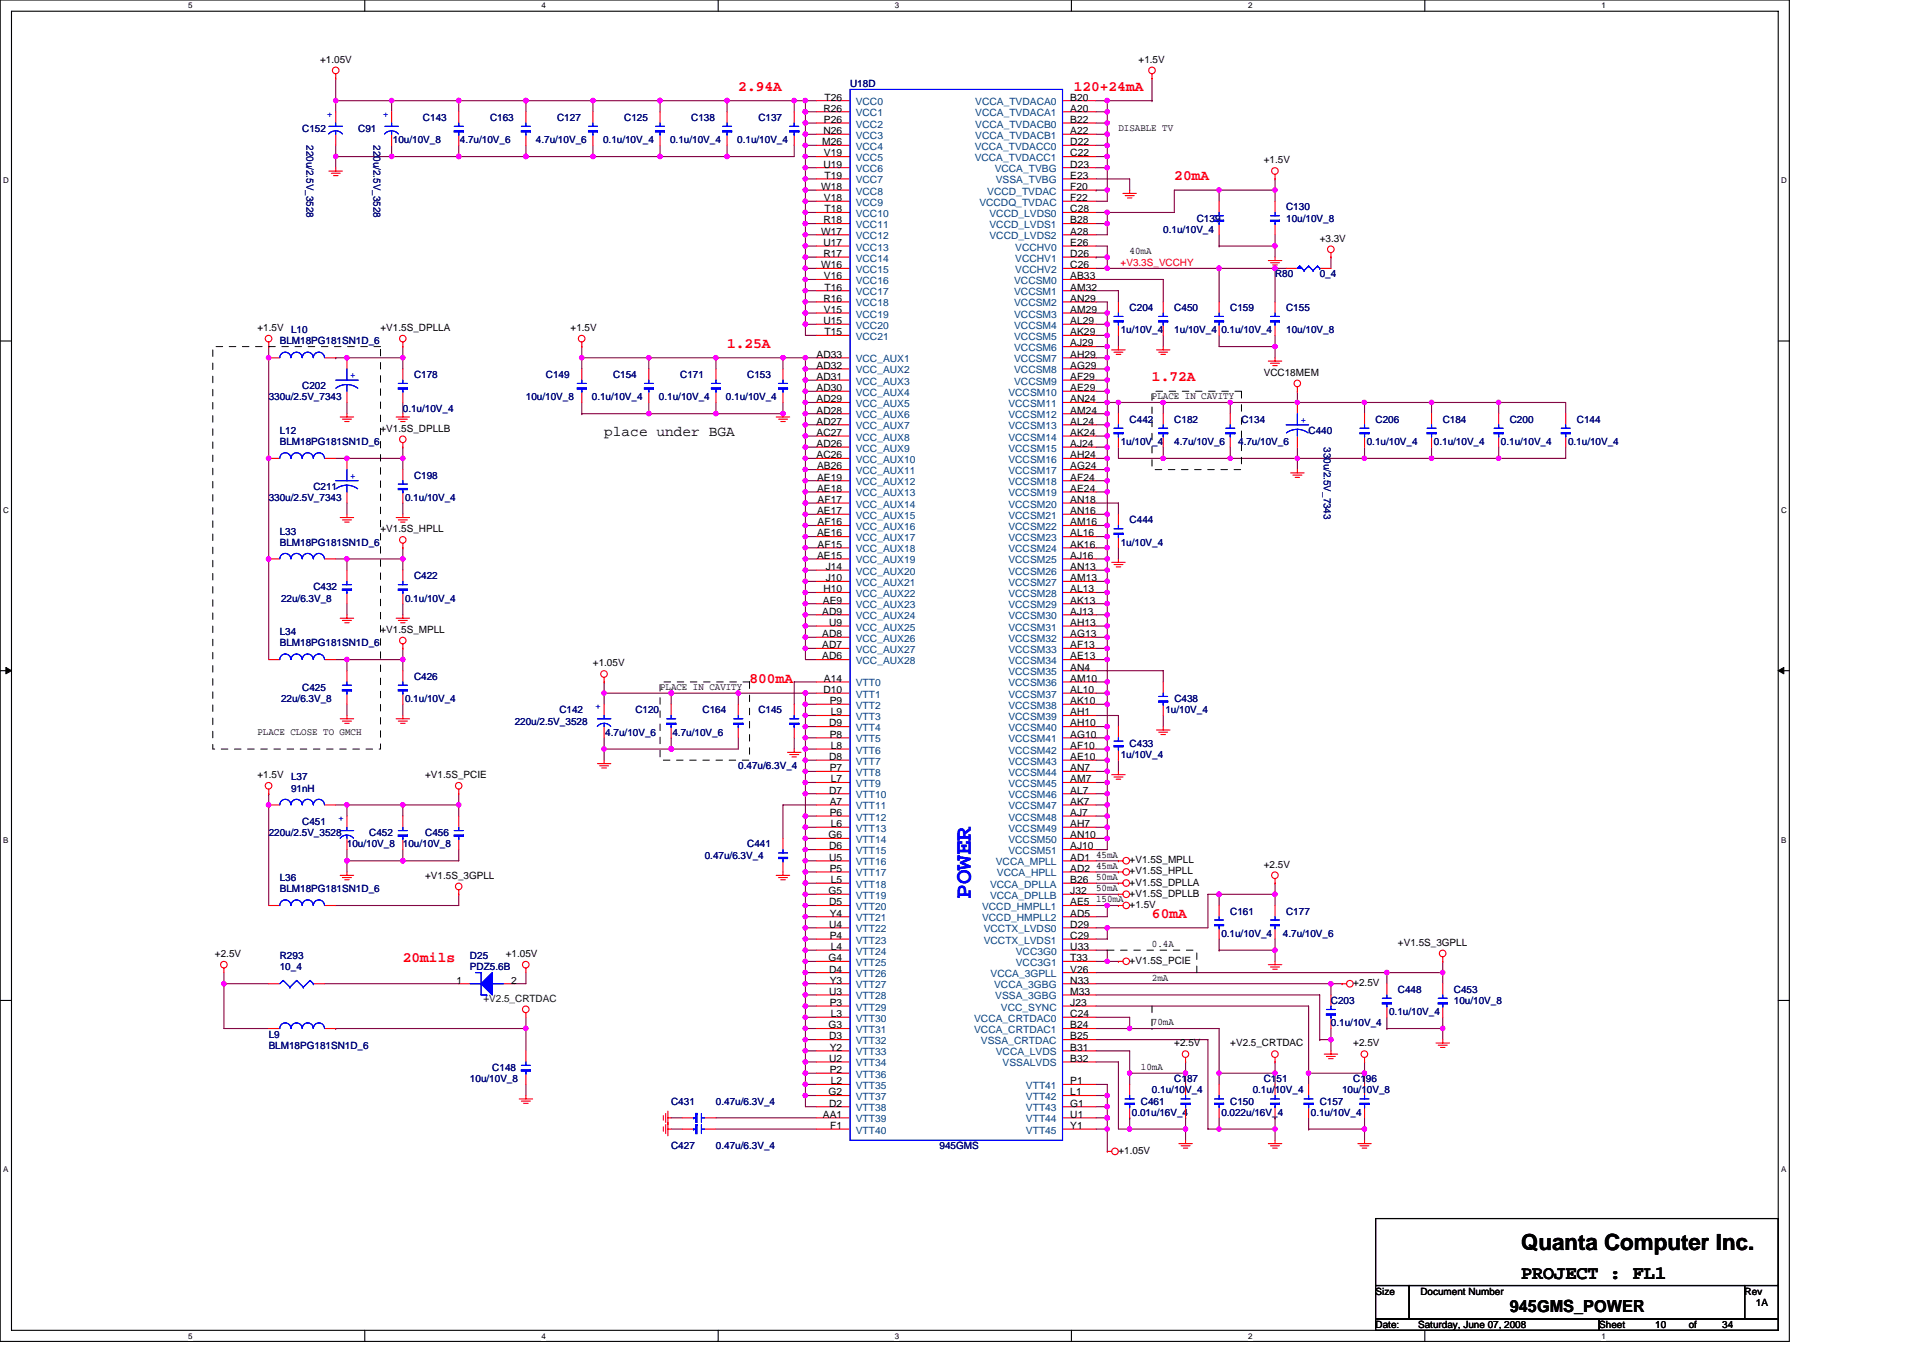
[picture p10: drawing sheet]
<svg xmlns="http://www.w3.org/2000/svg" width="297mm" height="210mm" viewBox="0 0 297 210" stroke-linecap="round" stroke-linejoin="round" font-family="sans-serif">
<defs><g id="words">
<text font-size="3.6" fill="#00f" x="149.9" y="138.9" transform="rotate(-90 149.9 138.9)">POWER</text>
<text font-size="3.5" x="234.9" y="193.2">Quanta Computer Inc.</text>
<text font-size="2.9" x="234.9" y="197.7">PROJECT : FL1</text>
<text font-size="2.6" x="233.2" y="202.8">945GMS_POWER</text>
<g font-size="2.2" fill="#f00">
<text x="114" y="14">2.94A</text>
<text x="165.9" y="14">120+24mA</text>
<text x="181.4" y="27.8">20mA</text>
<text x="112.3" y="53.7">1.25A</text>
<text x="177.9" y="58.9">1.72A</text>
<text x="115.8" y="105.5">800mA</text>
<text x="177.9" y="141.8">60mA</text>
<text x="62.2" y="148.7">20mils</text>
</g>
<text font-size="2.2" x="93.3" y="67.4">place under BGA</text>
<g font-size="1.5">
<text x="49.4" y="9.7">+1.05V</text>
<text x="175.9" y="9.7">+1.5V</text>
<text x="127.2" y="17.3">R26</text>
<text x="127.4" y="15.5">T26</text>
<text x="165.3" y="15.5">B20</text>
<text x="165.3" y="17.3">A20</text>
<text x="127" y="22.4">M26</text>
<text x="127.2" y="20.7">N26</text>
<text x="127.3" y="19">P26</text>
<text x="165.3" y="22.4">D22</text>
<text x="165.3" y="19">B22</text>
<text x="165.3" y="20.7">A22</text>
<text x="172.8" y="20.2">DISABLE TV</text>
<text x="126.8" y="29.4">W18</text>
<text x="127.2" y="25.9">U19</text>
<text x="127.3" y="24.2">V19</text>
<text x="127.4" y="27.6">T19</text>
<text x="165.3" y="29.4">F20</text>
<text x="165.3" y="25.9">D23</text>
<text x="165.3" y="27.6">E23</text>
<text x="165.3" y="24.2">C22</text>
<text x="195.2" y="25.2">+1.5V</text>
<text x="127.2" y="34.5">R18</text>
<text x="127.3" y="31.1">V18</text>
<text x="127.4" y="32.8">T18</text>
<text x="165.3" y="32.8">C28</text>
<text x="165.3" y="34.5">B28</text>
<text x="165.3" y="31.1">F22</text>
<text x="126.8" y="36.3">W17</text>
<text x="126.8" y="41.4">W16</text>
<text x="127.2" y="38">U17</text>
<text x="127.2" y="39.7">R17</text>
<text x="165.3" y="38">E26</text>
<text x="165.3" y="39.7">D26</text>
<text x="165.3" y="41.4">C26</text>
<text x="165.3" y="36.3">A28</text>
<text x="174.5" y="39.2">40mA</text>
<text x="203.9" y="37.3">+3.3V</text>
<text x="127.2" y="46.6">R16</text>
<text x="127.3" y="43.2">V16</text>
<text x="127.4" y="44.9">T16</text>
<text x="165.3" y="43.2">AB33</text>
<text x="165.3" y="44.9">AM32</text>
<text x="165.3" y="46.6">AN29</text>
<text x="39.8" y="51.1">+1.5V</text>
<text x="58.8" y="51.1">+V1.5S_DPLLA</text>
<text x="88.1" y="51.1">+1.5V</text>
<text x="127.2" y="50.1">U15</text>
<text x="127.3" y="48.3">V15</text>
<text x="127.4" y="51.8">T15</text>
<text x="165.3" y="48.3">AM29</text>
<text x="165.3" y="50.1">AL29</text>
<text x="165.3" y="51.8">AK29</text>
<text x="165.3" y="53.5">AJ29</text>
<text x="126.1" y="55.3">AD33</text>
<text x="126.1" y="57">AD32</text>
<text x="126.1" y="58.7">AD31</text>
<text x="165.3" y="55.3">AH29</text>
<text x="165.3" y="57">AG29</text>
<text x="165.3" y="58.7">AF29</text>
<text x="195.2" y="58.1">VCC18MEM</text>
<text x="126.1" y="60.4">AD30</text>
<text x="126.1" y="62.2">AD29</text>
<text x="126.1" y="63.9">AD28</text>
<text x="126.1" y="65.6">AD27</text>
<text x="165.3" y="60.4">AE29</text>
<text x="165.3" y="62.2">AN24</text>
<text x="165.3" y="63.9">AM24</text>
<text x="165.3" y="65.6">AL24</text>
<text x="177.9" y="61.7">PLACE IN CAVITY</text>
<text x="58.8" y="66.7">+V1.5S_DPLLB</text>
<text x="126.1" y="67.4">AC27</text>
<text x="126.1" y="69.1">AD26</text>
<text x="126.1" y="70.8">AC26</text>
<text x="165.3" y="67.4">AK24</text>
<text x="165.3" y="69.1">AJ24</text>
<text x="165.3" y="70.8">AH24</text>
<text x="126.2" y="72.5">AB26</text>
<text x="126.2" y="74.3">AE19</text>
<text x="126.2" y="76">AE18</text>
<text x="126.3" y="77.7">AF17</text>
<text x="165.3" y="72.5">AG24</text>
<text x="165.3" y="74.3">AF24</text>
<text x="165.3" y="76">AE24</text>
<text x="165.3" y="77.7">AN18</text>
<text x="58.8" y="82.2">+V1.5S_HPLL</text>
<text x="126.2" y="79.4">AE17</text>
<text x="126.2" y="82.9">AE16</text>
<text x="126.3" y="81.2">AF16</text>
<text x="165.3" y="79.4">AN16</text>
<text x="165.3" y="81.2">AM16</text>
<text x="165.3" y="82.9">AL16</text>
<text x="126.2" y="86.3">AE15</text>
<text x="126.3" y="84.6">AF15</text>
<text x="127.5" y="88.1">J14</text>
<text x="127.5" y="89.8">J10</text>
<text x="165.3" y="84.6">AK16</text>
<text x="165.3" y="86.3">AJ16</text>
<text x="165.3" y="88.1">AN13</text>
<text x="165.3" y="89.8">AM13</text>
<text x="127" y="95">AD9</text>
<text x="127.1" y="93.3">AE9</text>
<text x="127.2" y="91.5">H10</text>
<text x="165.3" y="91.5">AL13</text>
<text x="165.3" y="93.3">AK13</text>
<text x="165.3" y="95">AJ13</text>
<text x="58.8" y="97.8">+V1.5S_MPLL</text>
<text x="127" y="98.4">AD8</text>
<text x="127" y="100.2">AD7</text>
<text x="127" y="101.9">AD6</text>
<text x="128.1" y="96.7">U9</text>
<text x="165.3" y="96.7">AH13</text>
<text x="165.3" y="98.4">AG13</text>
<text x="165.3" y="100.2">AF13</text>
<text x="165.3" y="101.9">AE13</text>
<text x="91.6" y="103">+1.05V</text>
<text x="102" y="106.6">PLACE IN CAVITY</text>
<text x="127.2" y="107.1">D10</text>
<text x="127.3" y="105.3">A14</text>
<text x="165.3" y="103.6">AN4</text>
<text x="165.3" y="105.3">AM10</text>
<text x="165.3" y="107.1">AL10</text>
<text x="39.8" y="113.5">PLACE CLOSE TO GMCH</text>
<text x="128.1" y="112.2">D9</text>
<text x="128.2" y="108.8">P9</text>
<text x="128.2" y="114">P8</text>
<text x="128.3" y="110.5">L9</text>
<text x="165.3" y="108.8">AK10</text>
<text x="165.3" y="110.5">AH1</text>
<text x="165.3" y="112.2">AH10</text>
<text x="165.3" y="114">AG10</text>
<text x="128.1" y="117.4">D8</text>
<text x="128.2" y="119.2">P7</text>
<text x="128.3" y="115.7">L8</text>
<text x="165.3" y="115.7">AF10</text>
<text x="165.3" y="117.4">AE10</text>
<text x="165.3" y="119.2">AN7</text>
<text x="39.8" y="120.2">+1.5V</text>
<text x="65.7" y="120.2">+V1.5S_PCIE</text>
<text x="128.1" y="122.6">D7</text>
<text x="128.2" y="124.4">A7</text>
<text x="128.3" y="120.9">L7</text>
<text x="165.3" y="120.9">AM7</text>
<text x="165.3" y="122.6">AL7</text>
<text x="165.3" y="124.4">AK7</text>
<text x="128" y="129.5">G6</text>
<text x="128.1" y="131.3">D6</text>
<text x="128.2" y="126.1">P6</text>
<text x="128.3" y="127.8">L6</text>
<text x="165.3" y="126.1">AJ7</text>
<text x="165.3" y="127.8">AH7</text>
<text x="165.3" y="129.5">AN10</text>
<text x="165.3" y="131.3">AJ10</text>
<text x="65.7" y="135.8">+V1.5S_3GPLL</text>
<text x="128.1" y="133">U5</text>
<text x="128.2" y="134.7">P5</text>
<text x="128.3" y="136.4">L5</text>
<text x="165.3" y="136.4">B26</text>
<text x="165.3" y="133">AD1</text>
<text x="165.3" y="134.7">AD2</text>
<text x="169.3" y="134.2">45mA</text>
<text x="169.3" y="136">50mA</text>
<text x="169.3" y="137.7">50mA</text>
<text x="169.3" y="132.5">45mA</text>
<text x="174.5" y="136.8">+V1.5S_DPLLA</text>
<text x="174.5" y="135.1">+V1.5S_HPLL</text>
<text x="174.5" y="133.4">+V1.5S_MPLL</text>
<text x="195.2" y="134">+2.5V</text>
<text x="128" y="138.2">G5</text>
<text x="128.1" y="139.9">D5</text>
<text x="128.1" y="143.3">U4</text>
<text x="128.2" y="141.6">Y4</text>
<text x="165.3" y="143.3">D29</text>
<text x="165.3" y="138.2">J32</text>
<text x="165.3" y="139.9">AE5</text>
<text x="165.3" y="141.6">AD5</text>
<text x="169.3" y="139.4">150mA</text>
<text x="174.5" y="140.3">+1.5V</text>
<text x="174.5" y="138.5">+V1.5S_DPLLB</text>
<text x="33.2" y="147.9">+2.5V</text>
<text x="78.1" y="147.9">+1.05V</text>
<text x="128" y="148.5">G4</text>
<text x="128.2" y="145.1">P4</text>
<text x="128.3" y="146.8">L4</text>
<text x="165.3" y="146.8">U33</text>
<text x="165.3" y="148.5">T33</text>
<text x="165.3" y="145.1">C29</text>
<text x="174.5" y="148.9">+V1.5S_PCIE</text>
<text x="177.9" y="146.3">0.4A</text>
<text x="215.9" y="146.1">+V1.5S_3GPLL</text>
<text x="70.5" y="152">1</text>
<text x="79" y="152">2</text>
<text x="128.1" y="150.3">D4</text>
<text x="128.1" y="153.7">U3</text>
<text x="128.2" y="152">Y3</text>
<text x="128.2" y="155.4">P3</text>
<text x="165.3" y="152">N33</text>
<text x="165.3" y="153.7">M33</text>
<text x="165.3" y="150.3">V26</text>
<text x="165.3" y="155.4">J23</text>
<text x="177.9" y="151.5">2mA</text>
<text x="209" y="152.4">+2.5V</text>
<text x="128" y="158.9">G3</text>
<text x="128.1" y="160.6">D3</text>
<text x="128.3" y="157.2">L3</text>
<text x="165.3" y="157.2">C24</text>
<text x="165.3" y="158.9">B24</text>
<text x="165.3" y="160.6">B25</text>
<text x="177.9" y="158.4">70mA</text>
<text x="181.4" y="161.7">+2.5V</text>
<text x="190" y="161.7">+V2.5_CRTDAC</text>
<text x="209" y="161.7">+2.5V</text>
<text x="128.1" y="164.1">U2</text>
<text x="128.2" y="162.3">Y2</text>
<text x="128.2" y="165.8">P2</text>
<text x="128.3" y="167.5">L2</text>
<text x="165.3" y="162.3">B31</text>
<text x="165.3" y="167.5">P1</text>
<text x="165.3" y="164.1">B32</text>
<text x="176.2" y="165.3">10mA</text>
<text x="127.1" y="172.7">AA1</text>
<text x="128" y="169.2">G2</text>
<text x="128.1" y="171">D2</text>
<text x="165.3" y="172.7">U1</text>
<text x="165.3" y="169.2">L1</text>
<text x="165.3" y="171">G1</text>
<text x="128.2" y="174.4">F1</text>
<text x="165.3" y="174.4">Y1</text>
<text x="172.8" y="178.3">+1.05V</text>
<text x="212.5" y="200">Size</text>
<text x="219.4" y="200">Document Number</text>
<text x="269.5" y="200">Rev</text>
<text x="271.2" y="201.8">1A</text>
<text x="212.5" y="205.2">Date:</text>
<text x="219.1" y="205.2">Saturday, June 07, 2008</text>
<text x="247" y="205.2">Sheet</text>
<text x="255.7" y="205.2">10</text>
<text x="260.9" y="205.2">of</text>
<text x="266" y="205.2">34</text>
</g>
<g font-size="1.5" fill="#00f">
<text x="50.5" y="17.3" transform="rotate(90 50.5 17.3)">+</text>
<text x="59.2" y="17.3" transform="rotate(90 59.2 17.3)">+</text>
<text x="54.1" y="58.4">+</text>
<text x="200.9" y="65.3">+</text>
<text x="54.1" y="74">+</text>
<text x="92" y="108.8" transform="rotate(90 92 108.8)">+</text>
<text x="52.3" y="126.1" transform="rotate(90 52.3 126.1)">+</text>
</g>
<g font-size="1.5" fill="#000080">
<text x="131.3" y="13.5">U18D</text>
<text x="46.7" y="20.4">C152</text>
<text x="47.3" y="22.5" transform="rotate(90 47.3 22.5)">220u/2.5V_3528</text>
<text x="55.3" y="20.4">C91</text>
<text x="57.7" y="22.5" transform="rotate(90 57.7 22.5)">220u/2.5V_3528</text>
<text x="60.7" y="22.1">10u/10V_8</text>
<text x="65.3" y="18.7">C143</text>
<text x="71" y="22.1">4.7u/10V_6</text>
<text x="75.7" y="18.7">C163</text>
<text x="82.8" y="22.1">4.7u/10V_6</text>
<text x="86.1" y="18.7">C127</text>
<text x="93.2" y="22.1">0.1u/10V_4</text>
<text x="96.4" y="18.7">C125</text>
<text x="103.5" y="22.1">0.1u/10V_4</text>
<text x="106.8" y="18.7">C138</text>
<text x="113.9" y="22.1">0.1u/10V_4</text>
<text x="117.2" y="18.7">C137</text>
<text x="179.7" y="35.9">0.1u/10V_4</text>
<text x="184.9" y="34.2">C139</text>
<text x="198.7" y="34.2">10u/10V_8</text>
<text x="198.7" y="32.5">C130</text>
<text x="197" y="42.9">R80</text>
<text x="203.9" y="42.9">0_4</text>
<text x="43.2" y="53.2">BLM18PG181SN1D_6</text>
<text x="45" y="51.5">L10</text>
<text x="173.1" y="51.5">1u/10V_4</text>
<text x="174.5" y="48">C204</text>
<text x="181.4" y="51.5">1u/10V_4</text>
<text x="181.4" y="48">C450</text>
<text x="188.7" y="51.5">0.1u/10V_4</text>
<text x="190" y="48">C159</text>
<text x="198.7" y="51.5">10u/10V_8</text>
<text x="198.7" y="48">C155</text>
<text x="64" y="58.4">C178</text>
<text x="84.3" y="58.4">C149</text>
<text x="94.7" y="58.4">C154</text>
<text x="105.1" y="58.4">C171</text>
<text x="115.4" y="58.4">C153</text>
<text x="41.5" y="61.8">330u/2.5V_7343</text>
<text x="46.7" y="60.1">C202</text>
<text x="62.2" y="63.6">0.1u/10V_4</text>
<text x="81.2" y="61.8">10u/10V_8</text>
<text x="91.4" y="61.8">0.1u/10V_4</text>
<text x="101.8" y="61.8">0.1u/10V_4</text>
<text x="112.1" y="61.8">0.1u/10V_4</text>
<text x="174.5" y="65.3">C442</text>
<text x="181.4" y="65.3">C182</text>
<text x="191.8" y="65.3">C134</text>
<text x="212.5" y="65.3">C206</text>
<text x="222.9" y="65.3">C184</text>
<text x="233.2" y="65.3">C200</text>
<text x="243.6" y="65.3">C144</text>
<text x="43.2" y="67">L12</text>
<text x="43.2" y="68.8">BLM18PG181SN1D_6</text>
<text x="173.1" y="68.8">1u/10V_4</text>
<text x="181.4" y="68.8">4.7u/10V_6</text>
<text x="191.3" y="68.8">4.7u/10V_6</text>
<text x="202.1" y="67">C440</text>
<text x="204.5" y="69.1" transform="rotate(90 204.5 69.1)">330u/2.5V_7343</text>
<text x="211.1" y="68.8">0.1u/10V_4</text>
<text x="221.5" y="68.8">0.1u/10V_4</text>
<text x="231.8" y="68.8">0.1u/10V_4</text>
<text x="242.2" y="68.8">0.1u/10V_4</text>
<text x="41.5" y="77.4">330u/2.5V_7343</text>
<text x="48.4" y="75.7">C211</text>
<text x="62.6" y="77.4">0.1u/10V_4</text>
<text x="64" y="74">C198</text>
<text x="43.2" y="82.6">L33</text>
<text x="174.5" y="80.9">C444</text>
<text x="43.2" y="84.3">BLM18PG181SN1D_6</text>
<text x="64" y="89.5">C422</text>
<text x="173.1" y="84.3">1u/10V_4</text>
<text x="43.4" y="92.9">22u/6.3V_8</text>
<text x="48.4" y="91.2">C432</text>
<text x="62.6" y="92.9">0.1u/10V_4</text>
<text x="43.2" y="98.1">L34</text>
<text x="43.2" y="99.9">BLM18PG181SN1D_6</text>
<text x="46.7" y="106.8">C425</text>
<text x="64" y="105">C426</text>
<text x="43.4" y="108.5">22u/6.3V_8</text>
<text x="62.6" y="108.5">0.1u/10V_4</text>
<text x="79.5" y="112">220u/2.5V_3528</text>
<text x="86.4" y="110.2">C142</text>
<text x="93.5" y="113.7">4.7u/10V_6</text>
<text x="98.1" y="110.2">C120</text>
<text x="103.9" y="113.7">4.7u/10V_6</text>
<text x="108.5" y="110.2">C164</text>
<text x="117.2" y="110.2">C145</text>
<text x="180" y="110.2">1u/10V_4</text>
<text x="181.4" y="108.5">C438</text>
<text x="114" y="118.9">0.47u/6.3V_4</text>
<text x="173.1" y="117.1">1u/10V_4</text>
<text x="174.5" y="115.4">C433</text>
<text x="45" y="120.6">L37</text>
<text x="45" y="122.3">91nH</text>
<text x="41.5" y="129.2">220u/2.5V_3528</text>
<text x="46.7" y="127.5">C451</text>
<text x="53.6" y="130.9">10u/10V_8</text>
<text x="57" y="129.2">C452</text>
<text x="62.2" y="130.9">10u/10V_8</text>
<text x="65.7" y="129.2">C456</text>
<text x="115.4" y="130.9">C441</text>
<text x="43.2" y="136.1">L36</text>
<text x="43.2" y="137.9">BLM18PG181SN1D_6</text>
<text x="108.9" y="132.7">0.47u/6.3V_4</text>
<text x="190" y="141.3">C161</text>
<text x="198.7" y="141.3">C177</text>
<text x="43.2" y="148.2">R293</text>
<text x="43.2" y="149.9">10_4</text>
<text x="72.6" y="148.2">D25</text>
<text x="72.6" y="149.9">PDZ5.6B</text>
<text x="188.7" y="144.8">0.1u/10V_4</text>
<text x="198.2" y="144.8">4.7u/10V_6</text>
<text x="205.6" y="155.1">C203</text>
<text x="215.9" y="153.4">C448</text>
<text x="224.6" y="155.1">10u/10V_8</text>
<text x="224.6" y="153.4">C453</text>
<text x="41.5" y="160.3">L9</text>
<text x="205.6" y="158.6">0.1u/10V_4</text>
<text x="214.6" y="156.8">0.1u/10V_4</text>
<text x="41.5" y="162">BLM18PG181SN1D_6</text>
<text x="72.6" y="167.2">10u/10V_8</text>
<text x="76" y="165.5">C148</text>
<text x="181.4" y="167.2">C187</text>
<text x="195.2" y="167.2">C151</text>
<text x="209" y="167.2">C196</text>
<text x="103.7" y="170.7">C431</text>
<text x="110.6" y="170.7">0.47u/6.3V_4</text>
<text x="174.8" y="172.4">0.01u/16V_4</text>
<text x="176.2" y="170.7">C461</text>
<text x="177.9" y="169">0.1u/10V_4</text>
<text x="188.7" y="172.4">0.022u/16V_4</text>
<text x="190" y="170.7">C150</text>
<text x="193.5" y="169">0.1u/10V_4</text>
<text x="202.5" y="172.4">0.1u/10V_4</text>
<text x="203.9" y="170.7">C157</text>
<text x="207.3" y="169">10u/10V_8</text>
<text x="103.7" y="177.6">C427</text>
<text x="110.6" y="177.6">0.47u/6.3V_4</text>
<text x="145.1" y="177.6">945GMS</text>
</g>
<g font-size="1.5" fill="#004080">
<text x="132.2" y="16.3">VCC0</text>
<text x="132.2" y="18">VCC1</text>
<text x="150.6" y="16.3">VCCA_TVDACA0</text>
<text x="150.6" y="18">VCCA_TVDACA1</text>
<text x="132.2" y="19.7">VCC2</text>
<text x="132.2" y="21.4">VCC3</text>
<text x="132.2" y="23.2">VCC4</text>
<text x="150.6" y="23.2">VCCA_TVDACC0</text>
<text x="150.6" y="19.7">VCCA_TVDACB0</text>
<text x="150.6" y="21.4">VCCA_TVDACB1</text>
<text x="132.2" y="24.9">VCC5</text>
<text x="132.2" y="26.6">VCC6</text>
<text x="132.2" y="28.3">VCC7</text>
<text x="150.6" y="24.9">VCCA_TVDACC1</text>
<text x="153.6" y="26.6">VCCA_TVBG</text>
<text x="153.8" y="28.3">VSSA_TVBG</text>
<text x="132.2" y="30.1">VCC8</text>
<text x="132.2" y="31.8">VCC9</text>
<text x="132.2" y="33.5">VCC10</text>
<text x="132.2" y="35.2">VCC11</text>
<text x="151.3" y="31.8">VCCDQ_TVDAC</text>
<text x="152.5" y="30.1">VCCD_TVDAC</text>
<text x="152.8" y="33.5">VCCD_LVDS0</text>
<text x="152.8" y="35.2">VCCD_LVDS1</text>
<text x="132.2" y="37">VCC12</text>
<text x="132.2" y="38.7">VCC13</text>
<text x="132.2" y="40.4">VCC14</text>
<text x="152.8" y="37">VCCD_LVDS2</text>
<text x="156.8" y="38.7">VCCHV0</text>
<text x="156.8" y="40.4">VCCHV1</text>
<text x="132.2" y="42.2">VCC15</text>
<text x="132.2" y="43.9">VCC16</text>
<text x="132.2" y="45.6">VCC17</text>
<text x="132.2" y="47.3">VCC18</text>
<text x="156.7" y="43.9">VCCSM0</text>
<text x="156.7" y="45.6">VCCSM1</text>
<text x="156.7" y="47.3">VCCSM2</text>
<text x="156.8" y="42.2">VCCHV2</text>
<text x="132.2" y="49.1">VCC19</text>
<text x="132.2" y="50.8">VCC20</text>
<text x="132.2" y="52.5">VCC21</text>
<text x="156.7" y="49.1">VCCSM3</text>
<text x="156.7" y="50.8">VCCSM4</text>
<text x="156.7" y="52.5">VCCSM5</text>
<text x="132.2" y="56">VCC_AUX1</text>
<text x="132.2" y="57.7">VCC_AUX2</text>
<text x="132.2" y="59.4">VCC_AUX3</text>
<text x="156.7" y="54.3">VCCSM6</text>
<text x="156.7" y="56">VCCSM7</text>
<text x="156.7" y="57.7">VCCSM8</text>
<text x="156.7" y="59.4">VCCSM9</text>
<text x="132.2" y="61.2">VCC_AUX4</text>
<text x="132.2" y="62.9">VCC_AUX5</text>
<text x="132.2" y="64.6">VCC_AUX6</text>
<text x="155.8" y="61.2">VCCSM10</text>
<text x="155.8" y="62.9">VCCSM11</text>
<text x="155.8" y="64.6">VCCSM12</text>
<text x="132.2" y="66.3">VCC_AUX7</text>
<text x="132.2" y="68.1">VCC_AUX8</text>
<text x="132.2" y="69.8">VCC_AUX9</text>
<text x="132.2" y="71.5">VCC_AUX10</text>
<text x="155.8" y="66.3">VCCSM13</text>
<text x="155.8" y="68.1">VCCSM14</text>
<text x="155.8" y="69.8">VCCSM15</text>
<text x="155.8" y="71.5">VCCSM16</text>
<text x="132.2" y="73.3">VCC_AUX11</text>
<text x="132.2" y="75">VCC_AUX12</text>
<text x="132.2" y="76.7">VCC_AUX13</text>
<text x="155.8" y="73.3">VCCSM17</text>
<text x="155.8" y="75">VCCSM18</text>
<text x="155.8" y="76.7">VCCSM19</text>
<text x="132.2" y="78.4">VCC_AUX14</text>
<text x="132.2" y="80.2">VCC_AUX15</text>
<text x="132.2" y="81.9">VCC_AUX16</text>
<text x="132.2" y="83.6">VCC_AUX17</text>
<text x="155.8" y="78.4">VCCSM20</text>
<text x="155.8" y="80.2">VCCSM21</text>
<text x="155.8" y="81.9">VCCSM22</text>
<text x="155.8" y="83.6">VCCSM23</text>
<text x="132.2" y="85.3">VCC_AUX18</text>
<text x="132.2" y="87.1">VCC_AUX19</text>
<text x="132.2" y="88.8">VCC_AUX20</text>
<text x="155.8" y="85.3">VCCSM24</text>
<text x="155.8" y="87.1">VCCSM25</text>
<text x="155.8" y="88.8">VCCSM26</text>
<text x="132.2" y="90.5">VCC_AUX21</text>
<text x="132.2" y="92.2">VCC_AUX22</text>
<text x="132.2" y="94">VCC_AUX23</text>
<text x="132.2" y="95.7">VCC_AUX24</text>
<text x="155.8" y="90.5">VCCSM27</text>
<text x="155.8" y="92.2">VCCSM28</text>
<text x="155.8" y="94">VCCSM29</text>
<text x="155.8" y="95.7">VCCSM30</text>
<text x="132.2" y="99.2">VCC_AUX26</text>
<text x="132.2" y="100.9">VCC_AUX27</text>
<text x="132.2" y="97.4">VCC_AUX25</text>
<text x="155.8" y="97.4">VCCSM31</text>
<text x="155.8" y="99.2">VCCSM32</text>
<text x="155.8" y="100.9">VCCSM33</text>
<text x="132.2" y="106.1">VTT0</text>
<text x="132.2" y="107.8">VTT1</text>
<text x="132.2" y="102.6">VCC_AUX28</text>
<text x="155.8" y="102.6">VCCSM34</text>
<text x="155.8" y="104.3">VCCSM35</text>
<text x="155.8" y="106.1">VCCSM36</text>
<text x="155.8" y="107.8">VCCSM37</text>
<text x="132.2" y="109.5">VTT2</text>
<text x="132.2" y="111.3">VTT3</text>
<text x="132.2" y="113">VTT4</text>
<text x="155.8" y="109.5">VCCSM38</text>
<text x="155.8" y="111.3">VCCSM39</text>
<text x="155.8" y="113">VCCSM40</text>
<text x="132.2" y="114.7">VTT5</text>
<text x="132.2" y="116.4">VTT6</text>
<text x="132.2" y="118.2">VTT7</text>
<text x="132.2" y="119.9">VTT8</text>
<text x="155.8" y="114.7">VCCSM41</text>
<text x="155.8" y="116.4">VCCSM42</text>
<text x="155.8" y="118.2">VCCSM43</text>
<text x="155.8" y="119.9">VCCSM44</text>
<text x="132.2" y="121.6">VTT9</text>
<text x="132.2" y="123.3">VTT10</text>
<text x="132.2" y="125.1">VTT11</text>
<text x="155.8" y="121.6">VCCSM45</text>
<text x="155.8" y="123.3">VCCSM46</text>
<text x="155.8" y="125.1">VCCSM47</text>
<text x="132.2" y="126.8">VTT12</text>
<text x="132.2" y="128.5">VTT13</text>
<text x="132.2" y="130.2">VTT14</text>
<text x="132.2" y="132">VTT15</text>
<text x="155.8" y="126.8">VCCSM48</text>
<text x="155.8" y="128.5">VCCSM49</text>
<text x="155.8" y="130.2">VCCSM50</text>
<text x="155.8" y="132">VCCSM51</text>
<text x="132.2" y="133.7">VTT16</text>
<text x="132.2" y="135.4">VTT17</text>
<text x="132.2" y="137.2">VTT18</text>
<text x="152.9" y="137.2">VCCA_DPLLA</text>
<text x="153.8" y="133.7">VCCA_MPLL</text>
<text x="154" y="135.4">VCCA_HPLL</text>
<text x="132.2" y="138.9">VTT19</text>
<text x="132.2" y="140.6">VTT20</text>
<text x="132.2" y="142.3">VTT21</text>
<text x="151.7" y="140.6">VCCD_HMPLL1</text>
<text x="151.7" y="142.3">VCCD_HMPLL2</text>
<text x="152.9" y="138.9">VCCA_DPLLB</text>
<text x="132.2" y="144.1">VTT22</text>
<text x="132.2" y="145.8">VTT23</text>
<text x="132.2" y="147.5">VTT24</text>
<text x="132.2" y="149.2">VTT25</text>
<text x="152" y="145.8">VCCTX_LVDS1</text>
<text x="152" y="144.1">VCCTX_LVDS0</text>
<text x="156.9" y="147.5">VCC3G0</text>
<text x="156.9" y="149.2">VCC3G1</text>
<text x="132.2" y="151">VTT26</text>
<text x="132.2" y="152.7">VTT27</text>
<text x="132.2" y="154.4">VTT28</text>
<text x="153" y="151">VCCA_3GPLL</text>
<text x="153.6" y="152.7">VCCA_3GBG</text>
<text x="153.7" y="154.4">VSSA_3GBG</text>
<text x="132.2" y="156.1">VTT29</text>
<text x="132.2" y="157.9">VTT30</text>
<text x="132.2" y="159.6">VTT31</text>
<text x="132.2" y="161.3">VTT32</text>
<text x="150.5" y="157.9">VCCA_CRTDAC0</text>
<text x="150.5" y="159.6">VCCA_CRTDAC1</text>
<text x="151.5" y="161.3">VSSA_CRTDAC</text>
<text x="154.6" y="156.1">VCC_SYNC</text>
<text x="132.2" y="163.1">VTT33</text>
<text x="132.2" y="164.8">VTT34</text>
<text x="132.2" y="166.5">VTT36</text>
<text x="153.8" y="163.1">VCCA_LVDS</text>
<text x="154.9" y="164.8">VSSALVDS</text>
<text x="132.2" y="168.3">VTT35</text>
<text x="132.2" y="170">VTT37</text>
<text x="132.2" y="171.7">VTT38</text>
<text x="132.2" y="173.4">VTT39</text>
<text x="158.5" y="173.4">VTT44</text>
<text x="158.5" y="168.3">VTT41</text>
<text x="158.5" y="170">VTT42</text>
<text x="158.5" y="171.7">VTT43</text>
<text x="132.2" y="175.2">VTT40</text>
<text x="158.5" y="175.2">VTT45</text>
</g>
<text font-size="1.5" fill="#f00" x="173.1" y="41.1">+V3.3S_VCCHY</text>
<text font-size="1.5" fill="#004000" x="74.7" y="154.8">+V2.5_CRTDAC</text>
<g font-size="1.2">
<text x="29.1" y="1.3">5</text>
<text x="83.6" y="1.3">4</text>
<text x="138.2" y="1.3">3</text>
<text x="192.8" y="1.3">2</text>
<text x="247.4" y="1.3">1</text>
<text x=".5" y="28.3">D</text>
<text x="275.1" y="28.3">D</text>
<text x=".5" y="79.2">C</text>
<text x="275.1" y="79.2">C</text>
<text x=".5" y="130.2">B</text>
<text x="275.1" y="130.2">B</text>
<text x=".5" y="181.1">A</text>
<text x="275.1" y="181.1">A</text>
<text x="29.1" y="206.8">5</text>
<text x="83.6" y="206.8">4</text>
<text x="138.2" y="206.8">3</text>
<text x="192.8" y="206.8">2</text>
<text x="247.4" y="206.8">1</text>
</g>
</g></defs>
<path d="M0 0h276.4v207.3h-276.4zM1.8 1.7h272.9v203.8h-272.9z" fill="none" stroke="#000" stroke-width=".17"/>
<g fill="#fff">
<path d="M29.1 .2h.6v1.4h-.6z"/>
<path d="M29.1 205.7h.6v1.4h-.6z"/>
</g>
<path d="M56.3 0v1.7M56.3 205.5v1.8" fill="none" stroke="#000" stroke-width=".17"/>
<g fill="#fff">
<path d="M83.6 .2h.7v1.4h-.7z"/>
<path d="M83.6 205.7h.7v1.4h-.7z"/>
</g>
<path d="M110.9 0v1.7M110.9 205.5v1.8" fill="none" stroke="#000" stroke-width=".17"/>
<g fill="#fff">
<path d="M138.2 .2h.7v1.4h-.7z"/>
<path d="M138.2 205.7h.7v1.4h-.7z"/>
</g>
<path d="M165.5 0v1.7M165.5 205.5v1.8" fill="none" stroke="#000" stroke-width=".17"/>
<g fill="#fff">
<path d="M192.8 .2h.6v1.4h-.6z"/>
<path d="M192.8 205.7h.6v1.4h-.6z"/>
</g>
<path d="M220.1 0v1.7M220.1 205.5v1.8" fill="none" stroke="#000" stroke-width=".17"/>
<g fill="#fff">
<path d="M247.4 .2h.6v1.4h-.6z"/>
<path d="M247.4 205.7h.6v1.4h-.6z"/>
<path d="M.5 27.2h.8v1.4h-.8z"/>
<path d="M275.1 27.2h.9v1.4h-.9z"/>
<path d="M.5 78.1h.8v1.4h-.8z"/>
<path d="M275.1 78.1h.9v1.4h-.9z"/>
</g>
<path d="M0 52.7h1.8M274.7 52.7h1.7" fill="none" stroke="#000" stroke-width=".17"/>
<g fill="#fff">
<path d="M.5 129.1h.8v1.4h-.8z"/>
<path d="M275.1 129.1h.8v1.4h-.8z"/>
</g>
<path d="M0 103.6h1.8M274.7 103.6h1.7" fill="none" stroke="#000" stroke-width=".17"/>
<path d="M.9 103.1l.9 .5-.9 .5zM274.7 103.6l.8-.5v1z" fill="#000" stroke="#000" stroke-width=".15"/>
<g fill="#fff">
<path d="M.5 180h.8v1.4h-.8z"/>
<path d="M275.1 180h.8v1.4h-.8z"/>
</g>
<path d="M0 154.6h1.8M274.7 154.6h1.7M212.5 188.3h62.2v10.3h-62.2zM212.5 198.6h5.2v5.2h-5.2zM217.7 198.6h51.8v5.2h-51.8zM269.5 198.6h5.2v5.2h-5.2zM212.5 203.8h34.5v1.7h-34.5zM247 203.8h27.7v1.7h-27.7z" fill="none" stroke="#000" stroke-width=".17"/>
<g fill="none" stroke="#800040" stroke-width=".17">
<path d="M51.9 15.6h.1M51.9 15.6h8.6M51.9 12.1v3.5M51.9 15.6v1.7M60.5 15.6h.1M60.5 15.6v1.7M60.5 15.6h62.2M70.9 15.6v1.7M70.9 15.6h.1M81.2 15.6v1.7M81.2 15.6h.1M91.6 15.6v1.7"/>
<path d="M91.6 15.6h.1M102 15.6h.1M102 15.6v1.7M112.3 15.6v1.7M112.3 15.6h.1M122.7 15.6v1.7M122.7 15.6h1.7M124.4 15.6h1.7M124.4 15.6h.1M124.4 19h.1M124.4 17.3h.1M124.4 17.3h1.7"/>
<path d="M124.4 19h1.7M124.4 15.6v36.2h1.7M169.3 19h1.7M169.3 17.3h1.7M169.3 15.6h1.7M171 19h.1M171 15.6h.1M171 17.3h.1M171 15.6h6.9M171 15.6v13.8M177.9 15.6h.1M177.9 12.1v3.5"/>
<path d="M51.9 24.2h.1M51.9 22.5v1.7M51.9 24.2h8.6M51.9 24.2v1.7M60.5 24.2h.1M60.5 22.5v1.7M70.9 22.5v1.7M70.9 24.2h.1M81.2 22.5v1.7M81.2 24.2h.1M91.6 22.5v1.7M91.6 24.2h.1"/>
<path d="M102 22.5v1.7M102 24.2h.1M112.3 22.5v1.7M112.3 24.2h.1M122.7 22.5v1.7h-62.2M124.4 29.4h.1M124.4 24.2h.1M124.4 36.3h.1M124.4 39.7h.1M124.4 27.6h.1M124.4 22.5h.1M124.4 38h.1"/>
<path d="M124.4 20.7h.1M124.4 34.5h.1M124.4 32.8h.1M124.4 31.1h.1M124.4 25.9h.1M124.4 20.7h1.7M124.4 29.4h1.7M124.4 31.1h1.7M124.4 24.2h1.7M124.4 25.9h1.7M124.4 36.3h1.7M124.4 38h1.7"/>
<path d="M124.4 39.7h1.7M124.4 27.6h1.7M124.4 22.5h1.7M124.4 34.5h1.7M124.4 32.8h1.7M169.3 29.4h.1M169.3 20.7h1.7M169.3 24.2h1.7M169.3 25.9h1.7M169.3 22.5h1.7M169.3 34.5h1.7M169.3 38h1.7v1.7"/>
<path d="M169.3 39.7h.1M169.3 27.6h5.2v1.8M169.3 32.8h1.7M169.3 29.4h1.7M169.3 39.7h1.7M171 29.4v1.7h-1.7M171 24.2h.1M171 22.5h.1M171 20.7h.1M171 34.5h.1M171 39.7v1.8M171 32.8h.1"/>
<path d="M171 34.5v1.8h-1.7M171 32.8v1.7M171 25.9h.1M188.3 29.4v1.7M188.3 36.3v1.7M188.3 38h.1M188.3 29.4h.1M188.3 29.4h-6.9v3.4h-10.4M188.3 29.4h8.7M188.3 38h8.7M197 29.4h.1M197 27.6v1.8"/>
<path d="M197 36.3v3.4M197 29.4v1.7M205.6 39.7v1.8M41.5 53.6v1.7M41.5 55.3h.1M41.5 55.3v46.6M51.9 55.3h.1M51.9 55.3h10.3M53.6 55.3h.1M62.2 53.6v1.7M62.2 55.3v1.7M89.9 55.3h.1"/>
<path d="M89.9 53.6v1.7M89.9 55.3h10.3M89.9 55.3v1.7M100.2 55.3v1.7M100.2 55.3h10.4M110.6 55.3h10.3M110.6 55.3h.1M110.6 55.3v1.7M120.9 55.3v1.7M120.9 55.3h.1M120.9 55.3h3.5M124.4 43.2h.1"/>
<path d="M124.4 46.7h.1M124.4 41.5h.1M124.4 44.9h.1M124.4 50.1h.1M124.4 55.3h.1M124.4 58.7h.1M124.4 57h.1M124.4 43.2h1.7M124.4 44.9h1.7M124.4 46.7h1.7M124.4 48.4h1.7M124.4 41.5h1.7"/>
<path d="M124.4 50.1h1.7M124.4 55.3h1.7M124.4 57h1.7M124.4 58.7h1.7M124.4 55.3v46.6h1.7M124.4 48.4h.1M169.3 46.7h1.7v1.7M169.3 41.5h1.7M169.3 48.4h1.7M169.3 58.7h1.7M169.3 50.1h1.7M169.3 51.8h1.7"/>
<path d="M169.3 57h1.7M169.3 53.6h1.7M169.3 55.3h1.7M169.3 44.9h3.5v1.8M169.3 43.2h10.4v3.5M171 58.7h.1M171 50.1h.1M171 57h.1M171 51.8h.1M171 48.4h.1M171 55.3h.1M171 53.6h.1"/>
<path d="M171 41.5h.1M171 48.4v53.5M171 41.5h17.3M172.8 51.8v1.8M179.7 51.8v1.8M188.3 51.8v1.8h8.7M188.3 41.5v5.2M188.3 41.5h8.7v5.2M188.3 41.5h.1M197 53.6h.1M197 51.8v1.8M197 41.5h.1"/>
<path d="M197 53.6v1.7M197 41.5h1.7M41.5 70.8h.1M51.9 70.8h1.7M53.6 62.2v1.7M53.6 70.8h.1M53.6 77.7v1.8M53.6 70.8h8.6M62.2 62.2v1.7M62.2 69.1v1.7M62.2 77.7v1.8M62.2 70.8v1.8"/>
<path d="M89.9 63.9h.1M89.9 62.2v1.7M89.9 63.9h10.3M100.2 62.2v1.7h10.4M110.6 63.9h.1M110.6 62.2v1.7M120.9 62.2v1.7h-10.3M124.4 74.3h.1M124.4 62.2h.1M124.4 72.6h.1M124.4 69.1h.1M124.4 79.5h.1"/>
<path d="M124.4 60.5h.1M124.4 70.8h.1M124.4 67.4h.1M124.4 77.7h.1M124.4 65.6h.1M124.4 76h.1M124.4 63.9h.1M124.4 74.3h1.7M124.4 76h1.7M124.4 62.2h1.7M124.4 63.9h1.7M124.4 72.6h1.7"/>
<path d="M124.4 69.1h1.7M124.4 70.8h1.7M124.4 79.5h1.7M124.4 60.5h1.7M124.4 67.4h1.7M124.4 77.7h1.7M124.4 65.6h1.7M169.3 70.8h1.7M169.3 72.6h1.7M169.3 60.5h1.7M169.3 79.5h1.7M169.3 69.1h1.7"/>
<path d="M169.3 65.6h1.7M169.3 67.4h1.7M169.3 76h1.7M169.3 63.9h1.7M169.3 74.3h1.7M169.3 62.2h1.7M169.3 77.7h3.5v1.8M171 70.8h.1M171 69.1h.1M171 65.6h.1M171 76h.1M171 63.9h.1"/>
<path d="M171 74.3h.1M171 62.2h.1M171 72.6h.1M171 60.5h.1M171 79.5h.1M171 67.4h.1M171 62.2h1.8v1.7M172.8 62.2h.1M172.8 69.1v1.7h6.9M172.8 62.2h6.9M179.7 62.2v1.7M179.7 69.1v1.7"/>
<path d="M179.7 70.8h.1M179.7 62.2h10.3M179.7 70.8h20.7M190 70.8h.1M190 69.1v1.7M190 62.2v1.7M190 62.2h.1M190 62.2h10.4M200.4 70.8v1.8M200.4 60.5v1.7M200.4 69.1v1.7M200.4 62.2h10.4v1.7"/>
<path d="M200.4 70.8h10.4M210.8 70.8h.1M210.8 69.1v1.7M210.8 62.2h10.3v1.7M210.8 62.2h.1M221.1 70.8h.1M221.1 69.1v1.7M221.1 62.2h10.4v1.7M221.1 62.2h.1M231.5 70.8h.1M231.5 69.1v1.7M231.5 62.2h10.3v1.7"/>
<path d="M231.5 62.2h.1M241.8 69.1v1.7h-31M41.5 86.4h.1M51.9 86.4h1.7v1.7M53.6 86.4h.1M53.6 93.3v1.7M53.6 86.4h8.6M62.2 84.6v1.8M62.2 93.3v1.7M62.2 86.4v1.7M124.4 81.2h.1M124.4 93.3h.1"/>
<path d="M124.4 89.8h.1M124.4 86.4h.1M124.4 88.1h.1M124.4 84.6h.1M124.4 96.7h.1M124.4 82.9h.1M124.4 95h.1M124.4 91.5h.1M124.4 81.2h1.7M124.4 82.9h1.7M124.4 93.3h1.7M124.4 95h1.7"/>
<path d="M124.4 98.5h1.7M124.4 89.8h1.7M124.4 91.5h1.7M124.4 86.4h1.7M124.4 88.1h1.7M124.4 84.6h1.7M124.4 96.7h1.7M124.4 98.5h.1M169.3 95h1.7M169.3 96.7h1.7M169.3 89.8h1.7M169.3 91.5h1.7"/>
<path d="M169.3 93.3h1.7M169.3 98.5h1.7M169.3 88.1h1.7M169.3 86.4h1.7M169.3 84.6h1.7M169.3 81.2h1.7M169.3 82.9h1.7M171 95h.1M171 89.8h.1M171 93.3h.1M171 91.5h.1M171 98.5h.1"/>
<path d="M171 88.1h.1M171 86.4h.1M171 96.7h.1M171 84.6h.1M171 81.2h.1M171 82.9h.1M172.8 84.6v1.8M51.9 101.9h1.7v1.7M53.6 101.9h.1M53.6 108.8v1.8M53.6 101.9h8.6M62.2 100.2v1.7"/>
<path d="M62.2 108.8v1.8M62.2 101.9v1.7M93.3 107.1v1.7M93.3 107.1h.1M93.3 115.7h.1M93.3 105.4v1.7M93.3 114v1.7M93.3 107.1h31.1M93.3 115.7v1.8M103.7 107.1v1.7M103.7 114v1.7M103.7 115.7h.1"/>
<path d="M103.7 107.1h.1M114 107.1v1.7M114 114v1.7h-20.7M114 107.1h.1M122.7 114v1.7M124.4 100.2h.1M124.4 107.1v1.7M124.4 119.2h.1M124.4 114h.1M124.4 117.5h.1M124.4 112.3h.1M124.4 115.7h.1"/>
<path d="M124.4 110.6h.1M124.4 108.8h.1M124.4 100.2h1.7M124.4 107.1h1.7M124.4 108.8h1.7M124.4 119.2h1.7M124.4 114h1.7M124.4 115.7h1.7M124.4 117.5h1.7M124.4 112.3h1.7M124.4 110.6h1.7M124.4 108.8v62.2h1.7"/>
<path d="M126.1 105.4h-3.4v3.4M169.3 108.8h1.7M169.3 117.5h1.7M169.3 119.2h1.7M169.3 105.4h1.7M169.3 107.1h1.7M169.3 100.2h1.7M169.3 101.9h1.7M169.3 112.3h1.7M169.3 114h1.7M169.3 115.7h1.7M169.3 110.6h3.5v1.7"/>
<path d="M169.3 103.6h10.4v1.8M171 108.8h.1M171 117.5h.1M171 105.4h.1M171 100.2h.1M171 112.3h.1M171 107.1h.1M171 115.7h.1M171 119.2h.1M171 114h.1M171 105.4v25.9h-1.7M171 101.9v3.5"/>
<path d="M172.8 117.5v1.7M179.7 110.6v1.7M41.5 122.6h.1M41.5 122.6v17.3M51.9 124.4h1.7v1.7M53.6 131.3v1.7M53.6 133h.1M53.6 124.4h8.6v1.7M53.6 124.4h.1M53.6 133v1.7M62.2 133h.1M62.2 131.3v1.7"/>
<path d="M62.2 124.4h.1M62.2 124.4h8.7M70.9 131.3v1.7h-17.3M70.9 124.4h.1M70.9 122.6v1.8M70.9 138.2v1.7h-19M70.9 124.4v1.7M124.4 127.8h.1M124.4 133h.1M124.4 126.1h.1M124.4 131.3h.1M124.4 138.2h.1"/>
<path d="M124.4 136.5h.1M124.4 122.6h.1M124.4 129.5h.1M124.4 120.9h.1M124.4 139.9h.1M124.4 134.7h.1M124.4 127.8h1.7M124.4 129.5h1.7M124.4 120.9h1.7M124.4 133h1.7M124.4 134.7h1.7M124.4 126.1h1.7"/>
<path d="M124.4 131.3h1.7M124.4 138.2h1.7M124.4 139.9h1.7M124.4 136.5h1.7M124.4 122.6h1.7M126.1 124.4h-5.2v5.1M169.3 120.9h1.7M169.3 122.6h1.7M169.3 126.1h1.7M169.3 127.8h1.7M169.3 124.4h1.7M169.3 129.5h1.7"/>
<path d="M169.3 138.2h3.5M169.3 136.5h3.5M169.3 134.7h3.5M169.3 133h3.5M169.3 139.9h1.7M171 120.9h.1M171 126.1h.1M171 124.4h.1M171 122.6h.1M171 129.5h.1M171 127.8h.1M171 139.9h1.8"/>
<path d="M171 139.9h.1M171 139.9v1.7h-1.7M188.3 138.2h.1M188.3 138.2h8.7M188.3 138.2h-1.7v5.2h-15.6M188.3 138.2v1.7M197 138.2h.1M197 136.5v1.7M197 138.2v1.7M34.6 152h.1M34.6 152v6.9h6.9M34.6 150.3v1.7h6.9"/>
<path d="M50.1 152h20.8M51.9 158.9h29.3v3.5M51.9 158.9h.1M81.2 150.3v1.7h-1.7M81.2 157.2v1.7M124.4 155.4h.1M124.4 146.8h.1M124.4 153.7h.1M124.4 143.4h.1M124.4 152h.1M124.4 145.1h.1M124.4 158.9h.1"/>
<path d="M124.4 150.3h.1M124.4 141.6h.1M124.4 157.2h.1M124.4 148.5h.1M124.4 155.4h1.7M124.4 157.2h1.7M124.4 146.8h1.7M124.4 148.5h1.7M124.4 153.7h1.7M124.4 143.4h1.7M124.4 145.1h1.7M124.4 152h1.7"/>
<path d="M124.4 158.9h1.7M124.4 150.3h1.7M124.4 141.6h1.7M169.3 157.2h5.2v1.7M169.3 158.9h5.2M169.3 155.4h32.8v10.4M169.3 153.7h34.6v6.9M169.3 152h36.3v1.7M169.3 150.3h44.9M169.3 146.8h1.7v1.7M169.3 148.5h1.7M169.3 143.4h1.7"/>
<path d="M171 148.5h.1M171 143.4h.1M171 143.4v1.7h-1.7M171 148.5h1.8M174.5 158.9h13.8v6.9M174.5 158.9h.1M188.3 145.1v1.7M188.3 146.8h.1M188.3 146.8h8.7M197 146.8v1.7M197 145.1v1.7M205.6 158.9v1.7"/>
<path d="M205.6 152h.1M205.6 152h1.7M214.2 150.3h.1M214.2 157.2v1.7M214.2 158.9h.1M214.2 150.3h8.7M214.2 158.9h8.7M214.2 150.3v1.7M222.9 150.3h.1M222.9 158.9v1.7M222.9 148.5v1.8M222.9 157.2v1.7"/>
<path d="M222.9 150.3v1.7M81.2 167.6v1.7M103.7 174.5h1.7M103.7 172.7h1.7M110.6 174.5h15.5M110.6 172.7h15.5M124.4 165.8h.1M124.4 169.3h.1M124.4 164.1h.1M124.4 160.6h.1M124.4 162.4h.1M124.4 165.8h1.7"/>
<path d="M124.4 167.6h1.7M124.4 169.3h1.7M124.4 164.1h1.7M124.4 160.6h1.7M124.4 162.4h1.7M124.4 167.6h.1M169.3 167.6h1.7v1.7M169.3 169.3h1.7M169.3 171h1.7M169.3 172.7h1.7M169.3 174.5h1.7M169.3 164.1h3.5v10.4h1.7"/>
<path d="M169.3 162.4h5.2v3.4M169.3 160.6h17.3v13.9h1.7M171 171h.1M171 172.7h.1M171 174.5v3.4M171 169.3h.1M171 169.3v5.2M174.5 172.7h.1M174.5 174.5h8.6M174.5 165.8h.1M174.5 165.8v1.8M174.5 172.7v1.8"/>
<path d="M174.5 165.8h8.6M183.1 165.8v1.8M183.1 172.7v3.5M183.1 172.7h.1M183.1 164.1v1.7M188.3 165.8h.1M188.3 172.7v1.8M188.3 174.5h.1M188.3 165.8h8.7M188.3 165.8v1.8M188.3 174.5h8.7M197 164.1v1.7"/>
<path d="M197 165.8v1.8M197 174.5v1.7M197 172.7h.1M197 172.7v1.8M202.1 165.8v1.8M202.1 172.7v1.8M202.1 174.5h.1M202.1 165.8h.1M202.1 165.8h8.7M202.1 174.5h8.7M203.9 160.6h.1M203.9 160.6h1.7"/>
<path d="M205.6 160.6v1.8M210.8 165.8h.1M210.8 164.1v1.7M210.8 174.5v1.7M210.8 172.7v1.8M210.8 165.8v1.8"/>
</g>
<g fill="#f0f" stroke="#f0f" stroke-width=".17">
<circle cx="101.9" cy="15.5" r=".34"/>
<circle cx="51.9" cy="24.2" r=".34"/>
<circle cx="70.8" cy="24.2" r=".34"/>
<circle cx="60.5" cy="24.2" r=".34"/>
<circle cx="81.2" cy="24.2" r=".34"/>
<circle cx="101.9" cy="24.2" r=".34"/>
<circle cx="91.6" cy="24.2" r=".34"/>
<circle cx="112.3" cy="24.2" r=".34"/>
<circle cx="122.7" cy="15.5" r=".34"/>
<circle cx="112.3" cy="15.5" r=".34"/>
<circle cx="91.6" cy="15.5" r=".34"/>
<circle cx="81.2" cy="15.5" r=".34"/>
<circle cx="70.8" cy="15.5" r=".34"/>
<circle cx="60.5" cy="15.5" r=".34"/>
<circle cx="51.9" cy="15.5" r=".34"/>
<circle cx="124.4" cy="17.3" r=".34"/>
<circle cx="124.4" cy="15.5" r=".34"/>
<circle cx="124.4" cy="43.2" r=".34"/>
<circle cx="124.4" cy="19" r=".33"/>
<circle cx="124.4" cy="46.6" r=".34"/>
<circle cx="124.4" cy="29.4" r=".34"/>
<circle cx="124.4" cy="24.2" r=".34"/>
<circle cx="124.4" cy="41.4" r=".34"/>
<circle cx="124.4" cy="36.3" r=".33"/>
<circle cx="124.4" cy="44.9" r=".33"/>
<circle cx="124.4" cy="39.7" r=".34"/>
<circle cx="124.4" cy="27.6" r=".33"/>
<circle cx="124.4" cy="22.5" r=".34"/>
<circle cx="124.4" cy="38" r=".34"/>
<circle cx="124.4" cy="20.7" r=".34"/>
<circle cx="124.4" cy="34.5" r=".34"/>
<circle cx="124.4" cy="50.1" r=".34"/>
<circle cx="124.4" cy="32.8" r=".34"/>
<circle cx="124.4" cy="31.1" r=".34"/>
<circle cx="124.4" cy="25.9" r=".34"/>
<circle cx="124.4" cy="55.3" r=".34"/>
<circle cx="124.4" cy="74.3" r=".34"/>
<circle cx="124.4" cy="81.2" r=".34"/>
<circle cx="124.4" cy="93.3" r=".34"/>
<circle cx="124.4" cy="100.2" r=".34"/>
<circle cx="124.4" cy="62.2" r=".33"/>
<circle cx="124.4" cy="72.5" r=".34"/>
<circle cx="124.4" cy="69.1" r=".34"/>
<circle cx="124.4" cy="79.4" r=".33"/>
<circle cx="124.4" cy="89.8" r=".34"/>
<circle cx="124.4" cy="86.4" r=".34"/>
<circle cx="124.4" cy="60.4" r=".34"/>
<circle cx="124.4" cy="70.8" r=".33"/>
<circle cx="124.4" cy="67.3" r=".34"/>
<circle cx="124.4" cy="77.7" r=".34"/>
<circle cx="124.4" cy="88.1" r=".33"/>
<circle cx="124.4" cy="84.6" r=".34"/>
<circle cx="124.4" cy="96.7" r=".33"/>
<circle cx="124.4" cy="58.7" r=".34"/>
<circle cx="124.4" cy="65.6" r=".34"/>
<circle cx="124.4" cy="76" r=".34"/>
<circle cx="124.4" cy="82.9" r=".34"/>
<circle cx="124.4" cy="95" r=".34"/>
<circle cx="124.4" cy="91.5" r=".34"/>
<circle cx="124.4" cy="57" r=".34"/>
<circle cx="124.4" cy="63.9" r=".34"/>
<circle cx="124.4" cy="165.8" r=".33"/>
<circle cx="124.4" cy="155.4" r=".34"/>
<circle cx="124.4" cy="127.8" r=".34"/>
<circle cx="124.4" cy="119.2" r=".34"/>
<circle cx="124.4" cy="146.8" r=".34"/>
<circle cx="124.4" cy="133" r=".34"/>
<circle cx="124.4" cy="169.3" r=".34"/>
<circle cx="124.4" cy="153.7" r=".34"/>
<circle cx="124.4" cy="114" r=".33"/>
<circle cx="124.4" cy="126.1" r=".34"/>
<circle cx="124.4" cy="117.5" r=".34"/>
<circle cx="124.4" cy="143.4" r=".34"/>
<circle cx="124.4" cy="131.3" r=".33"/>
<circle cx="124.4" cy="164.1" r=".34"/>
<circle cx="124.4" cy="160.6" r=".34"/>
<circle cx="124.4" cy="152" r=".34"/>
<circle cx="124.4" cy="138.2" r=".34"/>
<circle cx="124.4" cy="112.3" r=".34"/>
<circle cx="124.4" cy="115.7" r=".34"/>
<circle cx="124.4" cy="145.1" r=".34"/>
<circle cx="124.4" cy="162.3" r=".34"/>
<circle cx="124.4" cy="158.9" r=".34"/>
<circle cx="124.4" cy="150.3" r=".34"/>
<circle cx="124.4" cy="136.4" r=".34"/>
<circle cx="124.4" cy="110.5" r=".34"/>
<circle cx="124.4" cy="122.6" r=".33"/>
<circle cx="124.4" cy="141.6" r=".34"/>
<circle cx="124.4" cy="129.5" r=".34"/>
<circle cx="124.4" cy="120.9" r=".34"/>
<circle cx="124.4" cy="157.2" r=".33"/>
<circle cx="124.4" cy="148.5" r=".33"/>
<circle cx="124.4" cy="139.9" r=".33"/>
<circle cx="124.4" cy="134.7" r=".34"/>
<circle cx="124.4" cy="108.8" r=".34"/>
<circle cx="124.4" cy="98.4" r=".34"/>
<circle cx="124.4" cy="48.4" r=".34"/>
<circle cx="124.4" cy="167.5" r=".34"/>
<circle cx="120.9" cy="55.3" r=".34"/>
<circle cx="103.7" cy="107.1" r=".34"/>
<circle cx="93.3" cy="107.1" r=".34"/>
<circle cx="103.7" cy="115.7" r=".34"/>
<circle cx="93.3" cy="115.7" r=".34"/>
<circle cx="124.4" cy="107.1" r=".34"/>
<circle cx="114" cy="107.1" r=".34"/>
<circle cx="171" cy="19" r=".33"/>
<circle cx="171" cy="15.5" r=".34"/>
<circle cx="171" cy="24.2" r=".34"/>
<circle cx="171" cy="22.5" r=".34"/>
<circle cx="171" cy="20.7" r=".34"/>
<circle cx="171" cy="17.3" r=".34"/>
<circle cx="171" cy="34.5" r=".34"/>
<circle cx="171" cy="108.8" r=".34"/>
<circle cx="171" cy="95" r=".34"/>
<circle cx="171" cy="70.8" r=".33"/>
<circle cx="171" cy="58.7" r=".34"/>
<circle cx="171" cy="50.1" r=".34"/>
<circle cx="171" cy="117.5" r=".34"/>
<circle cx="171" cy="105.4" r=".33"/>
<circle cx="171" cy="101.9" r=".34"/>
<circle cx="171" cy="100.2" r=".34"/>
<circle cx="171" cy="69.1" r=".34"/>
<circle cx="171" cy="65.6" r=".34"/>
<circle cx="171" cy="120.9" r=".34"/>
<circle cx="171" cy="112.3" r=".34"/>
<circle cx="171" cy="126.1" r=".34"/>
<circle cx="171" cy="89.8" r=".34"/>
<circle cx="171" cy="107.1" r=".34"/>
<circle cx="171" cy="57" r=".34"/>
<circle cx="171" cy="51.8" r=".34"/>
<circle cx="171" cy="48.4" r=".34"/>
<circle cx="171" cy="93.3" r=".34"/>
<circle cx="171" cy="76" r=".34"/>
<circle cx="171" cy="63.9" r=".34"/>
<circle cx="171" cy="124.4" r=".34"/>
<circle cx="171" cy="91.5" r=".34"/>
<circle cx="171" cy="55.3" r=".34"/>
<circle cx="171" cy="98.4" r=".34"/>
<circle cx="171" cy="88.1" r=".33"/>
<circle cx="171" cy="86.4" r=".34"/>
<circle cx="171" cy="74.3" r=".34"/>
<circle cx="171" cy="62.2" r=".33"/>
<circle cx="171" cy="122.6" r=".33"/>
<circle cx="171" cy="115.7" r=".34"/>
<circle cx="171" cy="129.5" r=".34"/>
<circle cx="171" cy="53.5" r=".33"/>
<circle cx="171" cy="96.7" r=".33"/>
<circle cx="171" cy="84.6" r=".34"/>
<circle cx="171" cy="81.2" r=".34"/>
<circle cx="171" cy="72.5" r=".34"/>
<circle cx="171" cy="60.4" r=".34"/>
<circle cx="171" cy="119.2" r=".34"/>
<circle cx="171" cy="79.4" r=".33"/>
<circle cx="171" cy="67.3" r=".34"/>
<circle cx="171" cy="114" r=".33"/>
<circle cx="171" cy="82.9" r=".34"/>
<circle cx="171" cy="172.7" r=".34"/>
<circle cx="171" cy="171" r=".34"/>
<circle cx="171" cy="29.4" r=".34"/>
<circle cx="171" cy="32.8" r=".34"/>
<circle cx="171" cy="39.7" r=".34"/>
<circle cx="171" cy="127.8" r=".34"/>
<circle cx="196.9" cy="29.4" r=".34"/>
<circle cx="196.9" cy="38" r=".34"/>
<circle cx="188.3" cy="29.4" r=".34"/>
<circle cx="196.9" cy="53.5" r=".33"/>
<circle cx="196.9" cy="41.4" r=".34"/>
<circle cx="171" cy="41.4" r=".34"/>
<circle cx="188.3" cy="41.4" r=".34"/>
<circle cx="200.4" cy="70.8" r=".33"/>
<circle cx="190" cy="70.8" r=".33"/>
<circle cx="179.7" cy="70.8" r=".33"/>
<circle cx="179.7" cy="62.2" r=".33"/>
<circle cx="172.8" cy="62.2" r=".33"/>
<circle cx="174.5" cy="174.4" r=".33"/>
<circle cx="174.5" cy="165.8" r=".33"/>
<circle cx="171" cy="174.4" r=".33"/>
<circle cx="183.1" cy="174.4" r=".33"/>
<circle cx="183.1" cy="165.8" r=".33"/>
<circle cx="196.9" cy="165.8" r=".33"/>
<circle cx="188.3" cy="165.8" r=".33"/>
<circle cx="188.3" cy="174.4" r=".33"/>
<circle cx="196.9" cy="174.4" r=".33"/>
<circle cx="174.5" cy="158.9" r=".34"/>
<circle cx="210.8" cy="165.8" r=".33"/>
<circle cx="210.8" cy="174.4" r=".33"/>
<circle cx="202.1" cy="165.8" r=".33"/>
<circle cx="205.6" cy="160.6" r=".34"/>
<circle cx="205.6" cy="152" r=".34"/>
<circle cx="222.8" cy="150.3" r=".34"/>
<circle cx="214.2" cy="150.3" r=".34"/>
<circle cx="222.8" cy="158.9" r=".34"/>
<circle cx="171" cy="148.5" r=".33"/>
<circle cx="196.9" cy="138.2" r=".34"/>
<circle cx="188.3" cy="138.2" r=".34"/>
<circle cx="196.9" cy="146.8" r=".34"/>
<circle cx="171" cy="143.4" r=".34"/>
<circle cx="171" cy="139.9" r=".33"/>
<circle cx="171" cy="25.9" r=".34"/>
<circle cx="171" cy="169.3" r=".34"/>
<circle cx="41.5" cy="86.4" r=".34"/>
<circle cx="62.2" cy="55.3" r=".34"/>
<circle cx="53.6" cy="55.3" r=".34"/>
<circle cx="62.2" cy="70.8" r=".33"/>
<circle cx="53.6" cy="70.8" r=".33"/>
<circle cx="62.2" cy="86.4" r=".34"/>
<circle cx="53.6" cy="86.4" r=".34"/>
<circle cx="62.2" cy="101.9" r=".34"/>
<circle cx="53.6" cy="101.9" r=".34"/>
<circle cx="41.5" cy="55.3" r=".34"/>
<circle cx="41.5" cy="70.8" r=".33"/>
<circle cx="62.2" cy="133" r=".34"/>
<circle cx="53.6" cy="133" r=".34"/>
<circle cx="70.8" cy="124.4" r=".34"/>
<circle cx="62.2" cy="124.4" r=".34"/>
<circle cx="53.6" cy="124.4" r=".34"/>
<circle cx="41.5" cy="124.4" r=".34"/>
<circle cx="34.6" cy="152" r=".34"/>
<circle cx="81.2" cy="158.9" r=".34"/>
<circle cx="200.4" cy="62.2" r=".33"/>
<circle cx="190" cy="62.2" r=".33"/>
<circle cx="231.5" cy="70.8" r=".33"/>
<circle cx="221.1" cy="70.8" r=".33"/>
<circle cx="210.8" cy="70.8" r=".33"/>
<circle cx="231.5" cy="62.2" r=".33"/>
<circle cx="210.8" cy="62.2" r=".33"/>
<circle cx="221.1" cy="62.2" r=".33"/>
<circle cx="120.9" cy="63.9" r=".34"/>
<circle cx="110.6" cy="63.9" r=".34"/>
<circle cx="110.6" cy="55.3" r=".34"/>
<circle cx="100.2" cy="63.9" r=".34"/>
<circle cx="100.2" cy="55.3" r=".34"/>
<circle cx="89.8" cy="55.3" r=".34"/>
</g>
<g fill="none" stroke="#f00" stroke-width=".17">
<path d="M51.9 12.1h.1M51.9 11.4v.7M51.9 17.3v1.7M60.5 17.3v1.7M70.9 17.3v1.7M81.2 17.3v1.7M91.6 17.3v1.7M102 17.3v1.7M112.3 17.3v1.7M122.7 17.3v1.7M126.1 15.6h5.2M126.1 17.3h5.2"/>
<path d="M126.1 19h5.2M164.1 15.6h5.2M164.1 17.3h5.2M164.1 19h5.2M177.9 12.1h.1M177.9 11.4v.7M50.8 26.4h2.1M51.2 26.8h1.4M51.5 27.1h.7M51.9 25.9v.5M51.9 20.7v1.8M60.5 20.7v1.8"/>
<path d="M70.9 20.7v1.8M81.2 20.7v1.8M91.6 20.7v1.8M102 20.7v1.8M112.3 20.7v1.8M122.7 20.7v1.8M126.1 20.7h5.2M126.1 22.5h5.2M126.1 24.2h5.2M126.1 25.9h5.2M126.1 27.6h5.2M126.1 29.4h5.2"/>
<path d="M126.1 31.1h5.2M126.1 32.8h5.2M126.1 34.5h5.2M126.1 38h5.2M126.1 39.7h5.2M126.1 36.3h5.2M164.1 20.7h5.2M164.1 22.5h5.2M164.1 24.2h5.2M164.1 25.9h5.2M164.1 27.6h5.2M164.1 29.4h5.2"/>
<path d="M164.1 31.1h5.2M164.1 32.8h5.2M164.1 34.5h5.2M164.1 38h5.2M164.1 39.7h5.2M164.1 36.3h5.2M173.5 29.9h2M173.8 30.2h1.4M174.2 30.6h.6M174.5 29.4v.5M188.3 31.1v1.7M188.3 34.5v1.8"/>
<path d="M197 39.7v.6M197 27.6h.1M197 26.9v.7M197 31.1v1.7M197 34.5v1.8M205.6 39.7h.1M205.6 39.1v.6M41.5 53.6h.1M41.5 52.9v.7M41.5 55.3h1.7M50.1 55.3h1.8M53.6 55.3v1.7"/>
<path d="M62.2 53.6h.1M62.2 52.9v.7M62.2 57v1.7M89.9 53.6h.1M89.9 52.9v.7M89.9 57v1.7M100.2 57v1.7M110.6 57v1.7M120.9 57v1.7M126.1 43.2h5.2M126.1 44.9h5.2M126.1 46.7h5.2"/>
<path d="M126.1 48.4h5.2M126.1 50.1h5.2M126.1 51.8h5.2M126.1 55.3h5.2M126.1 57h5.2M126.1 58.7h5.2M126.1 41.5h5.2M164.1 43.2h5.2M164.1 44.9h5.2M164.1 46.7h5.2M164.1 48.4h5.2M164.1 50.1h5.2"/>
<path d="M164.1 51.8h5.2M164.1 53.6h5.2M164.1 55.3h5.2M164.1 57h5.2M164.1 58.7h5.2M164.1 41.5h5.2M171.7 54.1h2.1M172.1 54.4h1.4M172.4 54.8h.7M172.8 53.6v.5M172.8 46.7v1.7M172.8 50.1v1.7"/>
<path d="M178.6 54.1h2.1M179 54.4h1.4M179.3 54.8h.7M179.7 53.6v.5M179.7 46.7v1.7M179.7 50.1v1.7M188.3 46.7v1.7M188.3 50.1v1.7M195.9 40.3h2.1M195.9 55.8h2.1M196.3 40.6h1.3M196.3 56.1h1.3"/>
<path d="M196.6 40.9h.7M196.6 56.5h.7M197 55.3v.5M197 46.7v1.7M197 50.1v1.7M198.7 41.5h1.7M200.4 59.8v.7M203.9 41.5h1.7M41.5 70.8h1.7M50.1 70.8h1.8M52.6 64.4h2M52.6 80h2"/>
<path d="M52.9 64.8h1.4M53.3 65.1h.6M53.6 63.9v.5M53.6 79.5v.5M53.6 60.5v1.7M53.6 70.8v1.8M53.6 76v1.7M61.2 64.4h2.1M61.2 80h2.1M61.5 64.8h1.4M61.9 65.1h.7M62.2 63.9v.5"/>
<path d="M62.2 69.1h.1M62.2 79.5v.5M62.2 60.5v1.7M62.2 68.4v.7M62.2 72.6v1.7M62.2 76v1.7M89.9 60.5v1.7M100.2 60.5v1.7M110.6 60.5v1.7M119.9 64.4h2.1M120.3 64.8h1.3M120.6 65.1h.7"/>
<path d="M120.9 63.9v.5M120.9 60.5v1.7M126.1 60.5h5.2M126.1 62.2h5.2M126.1 63.9h5.2M126.1 65.6h5.2M126.1 67.4h5.2M126.1 69.1h5.2M126.1 70.8h5.2M126.1 72.6h5.2M126.1 74.3h5.2M126.1 76h5.2"/>
<path d="M126.1 77.7h5.2M126.1 79.5h5.2M164.1 60.5h5.2M164.1 62.2h5.2M164.1 63.9h5.2M164.1 65.6h5.2M164.1 67.4h5.2M164.1 69.1h5.2M164.1 70.8h5.2M164.1 72.6h5.2M164.1 74.3h5.2M164.1 76h5.2"/>
<path d="M164.1 77.7h5.2M164.1 79.5h5.2M172.8 63.9v1.7M172.8 67.4v1.7M172.8 79.5v1.7M179.7 63.9v1.7M179.7 67.4v1.7M190 63.9v1.7M190 67.4v1.7M199.4 73.1h2M199.7 73.4h1.4M200.1 73.8h.6"/>
<path d="M200.4 60.5h.1M200.4 72.6v.5M200.4 62.2v1.7M200.4 67.4v1.7M210.8 63.9v1.7M210.8 67.4v1.7M221.1 63.9v1.7M221.1 67.4v1.7M231.5 63.9v1.7M231.5 67.4v1.7M241.8 63.9v1.7M241.8 67.4v1.7"/>
<path d="M41.5 86.4h1.7M50.1 86.4h1.8M52.6 95.5h2M52.9 80.3h1.4M52.9 95.9h1.4M53.3 80.7h.6M53.3 96.2h.6M53.6 95v.5M53.6 88.1v1.7M53.6 91.5v1.8M61.2 95.5h2.1M61.5 80.3h1.4"/>
<path d="M61.5 95.9h1.4M61.9 80.7h.7M61.9 96.2h.7M62.2 84.6h.1M62.2 95v.5M62.2 83.9v.7M62.2 88.1v1.7M62.2 91.5v1.8M62.2 99.5v.7M126.1 81.2h5.2M126.1 82.9h5.2M126.1 84.6h5.2"/>
<path d="M126.1 86.4h5.2M126.1 88.1h5.2M126.1 89.8h5.2M126.1 98.5h5.2M126.1 91.5h5.2M126.1 93.3h5.2M126.1 95h5.2M126.1 96.7h5.2M164.1 81.2h5.2M164.1 82.9h5.2M164.1 84.6h5.2M164.1 86.4h5.2"/>
<path d="M164.1 88.1h5.2M164.1 89.8h5.2M164.1 98.5h5.2M164.1 91.5h5.2M164.1 93.3h5.2M164.1 95h5.2M164.1 96.7h5.2M171.7 86.9h2.1M172.1 87.2h1.4M172.4 87.6h.7M172.8 86.4v.5M172.8 82.9v1.7"/>
<path d="M41.5 101.9h1.7M50.1 101.9h1.8M52.6 111.1h2M52.9 111.4h1.4M53.3 111.8h.6M53.6 110.6v.5M53.6 103.6v1.8M53.6 107.1v1.7M61.2 111.1h2.1M61.5 111.4h1.4M61.9 111.8h.7M62.2 100.2h.1"/>
<path d="M62.2 110.6v.5M62.2 103.6v1.8M62.2 107.1v1.7M92.3 118h2.1M92.6 118.3h1.4M93 118.7h.7M93.3 105.4h.1M93.3 117.5v.5M93.3 104.7v.7M93.3 108.8v1.8M93.3 112.3v1.7M103.7 108.8v1.8"/>
<path d="M103.7 112.3v1.7M114 108.8v1.8M114 112.3v1.7M121.6 116.2h2.1M122 116.6h1.4M122.3 116.9h.7M122.7 115.7v.5M122.7 108.8v1.8M122.7 112.3v1.7M126.1 105.4h5.2M126.1 107.1h5.2M126.1 108.8h5.2"/>
<path d="M126.1 110.6h5.2M126.1 112.3h5.2M126.1 114h5.2M126.1 115.7h5.2M126.1 117.5h5.2M126.1 119.2h5.2M126.1 100.2h5.2M126.1 101.9h5.2M164.1 105.4h5.2M164.1 107.1h5.2M164.1 108.8h5.2M164.1 110.6h5.2"/>
<path d="M164.1 112.3h5.2M164.1 114h5.2M164.1 115.7h5.2M164.1 117.5h5.2M164.1 119.2h5.2M164.1 100.2h5.2M164.1 101.9h5.2M164.1 103.6h5.2M171.7 119.7h2.1M172.8 119.2v.5M172.8 112.3v1.7M172.8 115.7v1.8"/>
<path d="M178.6 112.8h2.1M179 113.1h1.4M179.3 113.5h.7M179.7 112.3v.5M179.7 105.4v1.7M179.7 108.8v1.8M41.5 122.6h.1M41.5 139.9h1.7M41.5 121.9v.7M41.5 124.4h1.7M50.1 139.9h1.8M50.1 124.4h1.8"/>
<path d="M52.6 135.3h2M52.9 135.6h1.4M53.3 135.9h.6M53.6 134.7v.6M53.6 126.1v1.7M53.6 129.5v1.8M62.2 126.1v1.7M62.2 129.5v1.8M70.9 122.6h.1M70.9 138.2h.1M70.9 121.9v.7M70.9 126.1v1.7"/>
<path d="M70.9 129.5v1.8M70.9 137.5v.7M119.9 135.3h2.1M120.3 135.6h1.3M120.6 135.9h.7M120.9 133v2.3M120.9 129.5v1.8M126.1 139.9h5.2M126.1 138.2h5.2M126.1 136.5h5.2M126.1 134.7h5.2M126.1 133h5.2"/>
<path d="M126.1 124.4h5.2M126.1 120.9h5.2M126.1 122.6h5.2M126.1 126.1h5.2M126.1 127.8h5.2M126.1 129.5h5.2M126.1 131.3h5.2M164.1 139.9h5.2M164.1 138.2h5.2M164.1 136.5h5.2M164.1 134.7h5.2M164.1 133h5.2"/>
<path d="M164.1 124.4h5.2M164.1 120.9h5.2M164.1 122.6h5.2M164.1 126.1h5.2M164.1 127.8h5.2M164.1 129.5h5.2M164.1 131.3h5.2M172.1 120.1h1.4M172.4 120.4h.7M172.8 139.9h.1M172.8 138.2h.1M172.8 136.5h.1"/>
<path d="M172.8 134.7h.1M172.8 133h.1M172.8 139.9h.7M172.8 138.2h.7M172.8 136.5h.7M172.8 134.7h.7M172.8 133h.7M188.3 139.9v1.7M197 136.5h.1M197 135.8v.7M197 139.9v1.7M34.6 149.6v.7"/>
<path d="M41.5 152h1.7M41.5 158.9h1.7M48.4 152h1.7M50.1 158.9h1.8M70.9 152h1.7M77.8 152h1.7M81.2 149.6v.7M81.2 156.5v.7M126.1 152h5.2M126.1 148.5h5.2M126.1 141.6h5.2M126.1 157.2h5.2"/>
<path d="M126.1 158.9h5.2M126.1 155.4h5.2M126.1 153.7h5.2M126.1 150.3h5.2M126.1 146.8h5.2M126.1 145.1h5.2M126.1 143.4h5.2M164.1 152h5.2M164.1 148.5h5.2M164.1 141.6h5.2M164.1 157.2h5.2M164.1 158.9h5.2"/>
<path d="M164.1 155.4h5.2M164.1 153.7h5.2M164.1 150.3h5.2M164.1 146.8h5.2M164.1 145.1h5.2M164.1 143.4h5.2M172.8 148.5h.1M172.8 148.5h.7M188.3 143.4v1.7M195.9 149.1h2.1M196.3 149.4h1.3M196.6 149.8h.7"/>
<path d="M197 148.5v.6M197 143.4v1.7M205.6 153.7v1.7M205.6 157.2v1.7M207.3 152h.1M207.3 152h.7M214.2 152v1.7M214.2 155.4v1.8M222.9 148.5h.1M222.9 147.8v.7M222.9 152v1.7M222.9 155.4v1.8"/>
<path d="M80.2 169.8h2.1M80.5 170.1h1.4M80.9 170.5h.7M81.2 169.3v.5M81.2 162.4v1.7M81.2 165.8v1.8M102.5 174.1v.7M102.5 172.4v.7M102.8 173.8v1.4M102.8 172v1.4M103.2 174.5h.5M103.2 173.4v2.1"/>
<path d="M103.2 172.7h.5M103.2 171.7v2.1M105.4 172.7h1.7M105.4 174.5h1.7M108.9 172.7h1.7M108.9 174.5h1.7M126.1 160.6h5.2M126.1 162.4h5.2M126.1 164.1h5.2M126.1 167.6h5.2M126.1 165.8h5.2M126.1 169.3h5.2"/>
<path d="M126.1 171h5.2M126.1 172.7h5.2M126.1 174.5h5.2M164.1 160.6h5.2M164.1 162.4h5.2M164.1 164.1h5.2M164.1 167.6h5.2M164.1 169.3h5.2M164.1 171h5.2M164.1 172.7h5.2M164.1 174.5h5.2M171 177.9h.1"/>
<path d="M171 177.9h.7M174.5 167.6v1.7M174.5 171v1.7M182.1 176.7h2.1M182.4 177h1.4M182.8 177.4h.7M183.1 176.2v.5M183.1 164.1h.1M183.1 163.4v.7M183.1 167.6v1.7M183.1 171v1.7M188.3 167.6v1.7"/>
<path d="M188.3 171v1.7M195.9 176.7h2.1M196.3 177h1.3M196.6 177.4h.7M197 176.2v.5M197 164.1h.1M197 163.4v.7M197 167.6v1.7M197 171v1.7M202.1 167.6v1.7M202.1 171v1.7M204.6 162.9h2"/>
<path d="M204.9 163.2h1.4M205.2 163.6h.7M205.6 162.4v.5M209.7 176.7h2.1M210.1 177h1.4M210.4 177.4h.7M210.8 176.2v.5M210.8 164.1h.1M210.8 163.4v.7M210.8 167.6v1.7M210.8 171v1.7M221.8 161.2h2.1"/>
<path d="M222.2 161.5h1.3M222.5 161.8h.7M222.9 160.6v.6"/>
<circle cx="51.9" cy="10.9" r=".51"/>
<circle cx="177.9" cy="10.9" r=".51"/>
<circle cx="196.9" cy="26.4" r=".51"/>
<circle cx="205.6" cy="38.5" r=".51"/>
<circle cx="41.5" cy="52.3" r=".51"/>
<circle cx="62.2" cy="52.3" r=".51"/>
<circle cx="89.8" cy="52.3" r=".51"/>
<circle cx="200.4" cy="59.2" r=".51"/>
<circle cx="62.2" cy="67.9" r=".51"/>
<circle cx="62.2" cy="99" r=".51"/>
<circle cx="62.2" cy="83.4" r=".51"/>
<circle cx="93.3" cy="104.1" r=".51"/>
<circle cx="41.5" cy="121.4" r=".51"/>
<circle cx="70.8" cy="137" r=".51"/>
<circle cx="70.8" cy="121.4" r=".51"/>
<circle cx="174" cy="138.2" r=".51"/>
<circle cx="174" cy="133" r=".51"/>
<circle cx="174" cy="136.4" r=".51"/>
<circle cx="174" cy="134.7" r=".51"/>
<circle cx="174" cy="139.9" r=".51"/>
<circle cx="196.9" cy="135.2" r=".51"/>
<circle cx="34.6" cy="149.1" r=".51"/>
<circle cx="81.2" cy="149.1" r=".51"/>
<circle cx="81.2" cy="156" r=".51"/>
<circle cx="174" cy="148.5" r=".51"/>
<circle cx="208.5" cy="152" r=".51"/>
<circle cx="222.8" cy="147.3" r=".51"/>
<circle cx="172.2" cy="177.9" r=".51"/>
<circle cx="183.1" cy="162.9" r=".51"/>
<circle cx="196.9" cy="162.9" r=".51"/>
<circle cx="210.8" cy="162.9" r=".51"/>
</g>
<path d="M32.9 53.6h25.9v62.1h-25.9zM177.9 60.5h13.9v12.1h-13.9zM102 105.4h13.8v12.1h-13.8zM177.9 155.4v3.5M177.9 158.9h.1M184.9 150.3v-3.5h-13.9" fill="none" stroke="#000" stroke-width=".15" stroke-dasharray="1 1 1 1 1 1 1 1"/>
<g fill="none" stroke="#00f" stroke-width=".17">
<path d="M50.8 19.5h2.1M51.9 19v.5M59.5 19.5h2M60.5 19v.5M70.2 19.5h1.4M70.9 19v.5M80.5 19.5h1.4M81.2 19v.5M90.9 19.5h1.4M91.6 19v.5M101.3 19.5h1.3M102 19v.5"/>
<path d="M111.6 19.5h1.4M112.3 19v.5M122 19.5h1.4M122.7 19v.5M131.3 13.8h32.8v162.4h-32.8zM50.8 20.7a1.36 1.36 0 0 1 1-.5h.1a1.31 1.31 0 0 1 1 .5M51.9 20.4v.3M59.4 20.7a1.36 1.36 0 0 1 1.1-.5 1.31 1.31 0 0 1 1 .5M60.5 20.4v.3M70.9 20.7h.1M70.9 20.4v.3M81.2 20.7h.1"/>
<path d="M81.2 20.4v.3M91.6 20.7h.1M91.6 20.4v.3M102 20.7h.1M102 20.4v.3M112.3 20.7h.1M112.3 20.4v.3M122.7 20.7h.1M122.7 20.4v.3M187.6 33.3h1.4M188.3 32.8v.5M188.3 34.5h.1"/>
<path d="M188.3 34.2v.3M196.3 33.3h1.3M197 32.8v.5M197 34.5h.1M197 34.2v.3M43.2 55.3a.86 .86 0 0 1 .9-.9 .86 .86 0 0 1 .8 .9 .87 .87 0 0 1 .9-.9 .87 .87 0 0 1 .9 .9 .86 .86 0 0 1 .8-.9 .86 .86 0 0 1 .9 .9 .87 .87 0 0 1 .9-.9 .87 .87 0 0 1 .8 .9M51.9 58.7h3.4M51.9 60a2.79 2.79 0 0 1 3.4 0M53.6 59.4v1.1M53.6 57v1.7M61.5 59.2h1.4M62.2 58.7v.5"/>
<path d="M89.2 59.2h1.3M89.9 58.7v.5M99.5 59.2h1.4M100.2 58.7v.5M109.9 59.2h1.4M110.6 58.7v.5M120.3 59.2h1.3M120.9 58.7v.5M172.1 48.9h1.4M172.8 48.4v.5M172.8 50.1h.1M172.8 49.7v.4"/>
<path d="M179 48.9h1.4M179.7 48.4v.5M179.7 50.1h.1M179.7 49.7v.4M187.6 48.9h1.4M188.3 48.4v.5M188.3 50.1h.1M188.3 49.7v.4M196.3 48.9h1.3M197 48.4v.5M197 50.1h.1M197 49.7v.4"/>
<path d="M200.7 41.1h.1M200.7 41.1l-.3 .4M200.7 41.1l.7 .7M201.4 41.8h.1M202.1 41.1h.1M202.1 41.1l-.7 .7M202.1 41.1l.7 .7M202.8 41.8h.1M203.5 41.1h.1M203.5 41.1l-.7 .7M203.5 41.1l.4 .4M203.9 41.5h.1"/>
<path d="M43.2 70.8a.86 .86 0 0 1 .9-.8 .86 .86 0 0 1 .8 .8 .87 .87 0 0 1 .9-.8 .87 .87 0 0 1 .9 .8 .86 .86 0 0 1 .8-.8 .86 .86 0 0 1 .9 .8 .87 .87 0 0 1 .9-.8 .87 .87 0 0 1 .8 .8M51.9 74.3h3.4M51.9 75.5a2.82 2.82 0 0 1 3.3 0M53.6 75v1M53.6 72.6v1.7M61.5 74.8h1.4M62.2 60.5h.1M62.2 74.3v.5M62.2 76h.1M62.2 60.1v.4M62.2 75.6v.4M89.9 60.5h.1"/>
<path d="M89.9 60.1v.4M100.2 60.5h.1M100.2 60.1v.4M110.6 60.5h.1M110.6 60.1v.4M120.9 60.5h.1M120.9 60.1v.4M172.1 66.2h1.4M172.8 65.6v.6M172.8 67.4h.1M172.8 67v.4M179 66.2h1.4"/>
<path d="M179.7 65.6v.6M179.7 67.4h.1M179.7 67v.4M189.4 66.2h1.3M190 65.6v.6M190 67.4h.1M190 67v.4M198.7 65.6h3.4M198.7 66.9a2.82 2.82 0 0 1 3.4 0M200.4 66.3v1.1M200.4 63.9v1.7M210.1 66.2h1.4"/>
<path d="M210.8 65.6v.6M210.8 67.4h.1M210.8 67v.4M220.4 66.2h1.4M221.1 65.6v.6M221.1 67.4h.1M221.1 67v.4M230.8 66.2h1.4M231.5 65.6v.6M231.5 67.4h.1M231.5 67v.4M241.2 66.2h1.3"/>
<path d="M241.8 65.6v.6M241.8 67.4h.1M241.8 67v.4M43.2 86.3a.86 .86 0 0 1 .9-.8 .86 .86 0 0 1 .8 .8 .87 .87 0 0 1 .9-.8 .87 .87 0 0 1 .9 .8 .86 .86 0 0 1 .8-.8 .86 .86 0 0 1 .9 .8 .87 .87 0 0 1 .9-.8 .87 .87 0 0 1 .8 .8M52.9 90.3h1.4M53.6 89.8v.5M53.6 91.5h.1M53.6 91.2v.3M61.5 90.3h1.4M62.2 89.8v.5M62.2 91.5h.1M62.2 91.2v.3"/>
<path d="M172.1 81.7h1.4M172.8 81.2v.5M172.8 82.9h.1M172.8 82.6v.3M43.2 101.9a.86 .86 0 0 1 .9-.9 .86 .86 0 0 1 .8 .9 .87 .87 0 0 1 .9-.9 .87 .87 0 0 1 .9 .9 .86 .86 0 0 1 .8-.9 .86 .86 0 0 1 .9 .9 .87 .87 0 0 1 .9-.9 .87 .87 0 0 1 .8 .9M52.9 105.9h1.4M53.6 105.4v.5M53.6 107.1h.1M53.6 106.7v.4M61.5 105.9h1.4M62.2 105.4v.5M62.2 107.1h.1"/>
<path d="M62.2 106.7v.4M92.3 112.2a1.35 1.35 0 0 1 2 0M92.3 111.1h2.1M93.3 110.6v.5M93.3 111.9v.4M103 111.1h1.4M103.7 110.6v.5M103.7 112.3h.1M103.7 111.9v.4M113.3 111.1h1.4M114 110.6v.5M114 112.3h.1"/>
<path d="M114 111.9v.4M122 111.1h1.4M122.7 110.6v.5M122.7 112.3h.1M122.7 111.9v.4M172.1 114.5h1.4M172.8 114v.5M172.8 115.7h.1M172.8 115.4v.3M179 107.6h1.4M179.7 107.1v.5M179.7 108.8h.1"/>
<path d="M179.7 108.5v.3M43.2 124.4a.86 .86 0 0 1 .9-.9 .86 .86 0 0 1 .8 .9 .87 .87 0 0 1 .9-.9 .87 .87 0 0 1 .9 .9 .86 .86 0 0 1 .8-.9 .86 .86 0 0 1 .9 .9 .87 .87 0 0 1 .9-.9 .87 .87 0 0 1 .8 .9M43.2 139.9a.86 .86 0 0 1 .9-.9 .86 .86 0 0 1 .8 .9 .87 .87 0 0 1 .9-.9 .87 .87 0 0 1 .9 .9 .86 .86 0 0 1 .8-.9 .86 .86 0 0 1 .9 .9 .87 .87 0 0 1 .9-.9 .87 .87 0 0 1 .8 .9M52.5 129.5a1.35 1.35 0 0 1 2.1 0M52.6 128.3h2M53.6 127.8v.5M53.6 129.2v.3M61.5 128.3h1.4M62.2 127.8v.5M62.2 129.5h.1M62.2 129.2v.3M70.2 128.3h1.4"/>
<path d="M70.9 127.8v.5M70.9 129.5h.1M70.9 129.2v.3M120.3 131.8h1.3M120.9 131.3v.5M120.9 133h.1M120.9 132.7v.3M43.2 158.9a.86 .86 0 0 1 .9-.8 .86 .86 0 0 1 .8 .8 .87 .87 0 0 1 .9-.8 .87 .87 0 0 1 .9 .8 .86 .86 0 0 1 .8-.8 .86 .86 0 0 1 .9 .8 .87 .87 0 0 1 .9-.8 .87 .87 0 0 1 .8 .8M43.7 151.5h.1M43.7 151.5l-.5 .5M43.7 151.5l1.1 1M44.8 152.5h.1"/>
<path d="M45.8 151.5h.1M45.8 151.5l-1 1M45.8 151.5l1.1 1M46.9 152.5h.1M47.9 151.5h.1M47.9 151.5l-1 1M47.9 151.5l.5 .5M48.4 152h.1M72.6 152h1.7M73.4 150.3h.9v3.4h.9M75.2 153.7h.1M76 152h1.8"/>
<path d="M187.6 142.2h1.4M188.3 141.6v.6M188.3 143.4h.1M188.3 143v.4M196.3 142.2h1.3M197 141.6v.6M197 143.4h.1M197 143v.4M204.9 156h1.4M205.6 155.4v.6M205.6 157.2h.1M205.6 156.8v.4"/>
<path d="M213.5 154.2h1.4M214.2 153.7v.5M214.2 155.4h.1M214.2 155.1v.3M222.2 154.2h1.3M222.9 153.7v.5M222.9 155.4h.1M222.9 155.1v.3M80.5 164.6h1.4M81.2 164.1v.5M81.2 165.8h.1M81.2 165.5v.3"/>
<path d="M107.1 172.7h.1M107.1 174.5h.1M107.1 172.7h.4M107.1 174.5h.4M108.3 172.7h.6M108.3 172v1.4M108.3 174.5h.6M108.3 173.8v1.4M173.8 169.8h1.4M174.5 169.3v.5M174.5 171h.1M174.5 170.6v.4"/>
<path d="M182.4 169.8h1.4M183.1 169.3v.5M183.1 171h.1M183.1 170.6v.4M187.6 169.8h1.4M188.3 169.3v.5M188.3 171h.1M188.3 170.6v.4M196.3 169.8h1.3M197 169.3v.5M197 171h.1M197 170.6v.4"/>
<path d="M201.4 169.8h1.4M202.1 169.3v.5M202.1 171h.1M202.1 170.6v.4M210.1 169.8h1.4M210.8 169.3v.5M210.8 171h.1M210.8 170.6v.4"/>
</g>
<g fill="#00f" stroke="#00f" stroke-width=".17">
<path d="M204.9 156.7v.1h1.4v-.1z" fill-rule="evenodd"/>
<path d="M204.9 156.7v.1h1.4v-.1z" fill-rule="evenodd"/>
<path d="M80.5 165.3v.2h1.4v-.2z" fill-rule="evenodd"/>
<path d="M80.5 165.3v.2h1.4v-.2z" fill-rule="evenodd"/>
<path d="M61.5 59.9v.2h1.4v-.2z" fill-rule="evenodd"/>
<path d="M61.5 59.9v.2h1.4v-.2z" fill-rule="evenodd"/>
<path d="M89.2 59.9v.2h1.3v-.2z" fill-rule="evenodd"/>
<path d="M89.2 59.9v.2h1.3v-.2z" fill-rule="evenodd"/>
<path d="M230.8 66.8v.2h1.4v-.2z" fill-rule="evenodd"/>
<path d="M230.8 66.8v.2h1.4v-.2z" fill-rule="evenodd"/>
<path d="M111.6 20.2v.2h1.4v-.2z" fill-rule="evenodd"/>
<path d="M111.6 20.2v.2h1.4v-.2z" fill-rule="evenodd"/>
<path d="M103 111.8v.1h1.4v-.1z" fill-rule="evenodd"/>
<path d="M103 111.8v.1h1.4v-.1z" fill-rule="evenodd"/>
<path d="M196.3 49.6v.1h1.3v-.1z" fill-rule="evenodd"/>
<path d="M196.3 49.6v.1h1.3v-.1z" fill-rule="evenodd"/>
<path d="M113.3 111.8v.1h1.4v-.1z" fill-rule="evenodd"/>
<path d="M113.3 111.8v.1h1.4v-.1z" fill-rule="evenodd"/>
<path d="M196.3 142.9v.1h1.3v-.1z" fill-rule="evenodd"/>
<path d="M196.3 142.9v.1h1.3v-.1z" fill-rule="evenodd"/>
<path d="M220.4 66.8v.2h1.4v-.2z" fill-rule="evenodd"/>
<path d="M220.4 66.8v.2h1.4v-.2z" fill-rule="evenodd"/>
<path d="M52.9 91v.2h1.4v-.2z" fill-rule="evenodd"/>
<path d="M52.9 91v.2h1.4v-.2z" fill-rule="evenodd"/>
<path d="M189.4 66.8v.2h1.3v-.2z" fill-rule="evenodd"/>
<path d="M189.4 66.8v.2h1.3v-.2z" fill-rule="evenodd"/>
<path d="M52.9 106.6v.1h1.4v-.1z" fill-rule="evenodd"/>
<path d="M52.9 106.6v.1h1.4v-.1z" fill-rule="evenodd"/>
<path d="M61.5 106.6v.1h1.4v-.1z" fill-rule="evenodd"/>
<path d="M61.5 106.6v.1h1.4v-.1z" fill-rule="evenodd"/>
<path d="M172.1 66.8v.2h1.4v-.2z" fill-rule="evenodd"/>
<path d="M172.1 66.8v.2h1.4v-.2z" fill-rule="evenodd"/>
<path d="M173.8 170.5v.1h1.4v-.1z" fill-rule="evenodd"/>
<path d="M173.8 170.5v.1h1.4v-.1z" fill-rule="evenodd"/>
<path d="M182.4 170.5v.1h1.4v-.1z" fill-rule="evenodd"/>
<path d="M182.4 170.5v.1h1.4v-.1z" fill-rule="evenodd"/>
<path d="M196.3 170.5v.1h1.3v-.1z" fill-rule="evenodd"/>
<path d="M196.3 170.5v.1h1.3v-.1z" fill-rule="evenodd"/>
<path d="M70.2 20.2v.2h1.4v-.2z" fill-rule="evenodd"/>
<path d="M70.2 20.2v.2h1.4v-.2z" fill-rule="evenodd"/>
<path d="M172.1 82.4v.2h1.4v-.2z" fill-rule="evenodd"/>
<path d="M172.1 82.4v.2h1.4v-.2z" fill-rule="evenodd"/>
<path d="M187.6 49.6v.1h1.4v-.1z" fill-rule="evenodd"/>
<path d="M187.6 49.6v.1h1.4v-.1z" fill-rule="evenodd"/>
<path d="M187.6 34v.2h1.4v-.2z" fill-rule="evenodd"/>
<path d="M187.6 34v.2h1.4v-.2z" fill-rule="evenodd"/>
<path d="M99.5 59.9v.2h1.4v-.2z" fill-rule="evenodd"/>
<path d="M99.5 59.9v.2h1.4v-.2z" fill-rule="evenodd"/>
<path d="M200.7 41.1l.4 .4h-.7l.3-.4 .4 .4z" fill-rule="evenodd"/>
<path d="M200.7 41.1l.4 .4h-.7l.3-.4 .4 .4z" fill-rule="evenodd"/>
<path d="M70.2 129v.2h1.4v-.2z" fill-rule="evenodd"/>
<path d="M70.2 129v.2h1.4v-.2z" fill-rule="evenodd"/>
<path d="M179 66.8v.2h1.4v-.2z" fill-rule="evenodd"/>
<path d="M179 66.8v.2h1.4v-.2z" fill-rule="evenodd"/>
<path d="M90.9 20.2v.2h1.4v-.2z" fill-rule="evenodd"/>
<path d="M90.9 20.2v.2h1.4v-.2z" fill-rule="evenodd"/>
<path d="M179 49.6v.1h1.4v-.1z" fill-rule="evenodd"/>
<path d="M179 49.6v.1h1.4v-.1z" fill-rule="evenodd"/>
<path d="M196.3 34v.2h1.3v-.2z" fill-rule="evenodd"/>
<path d="M196.3 34v.2h1.3v-.2z" fill-rule="evenodd"/>
<path d="M241.2 66.8v.2h1.3v-.2z" fill-rule="evenodd"/>
<path d="M241.2 66.8v.2h1.3v-.2z" fill-rule="evenodd"/>
<path d="M210.1 170.5v.1h1.4v-.1z" fill-rule="evenodd"/>
<path d="M210.1 170.5v.1h1.4v-.1z" fill-rule="evenodd"/>
<path d="M187.6 142.9v.1h1.4v-.1z" fill-rule="evenodd"/>
<path d="M187.6 142.9v.1h1.4v-.1z" fill-rule="evenodd"/>
<path d="M61.5 91v.2h1.4v-.2z" fill-rule="evenodd"/>
<path d="M61.5 91v.2h1.4v-.2z" fill-rule="evenodd"/>
<path d="M179 108.3v.2h1.4v-.2z" fill-rule="evenodd"/>
<path d="M179 108.3v.2h1.4v-.2z" fill-rule="evenodd"/>
<path d="M172.1 115.2v.2h1.4v-.2z" fill-rule="evenodd"/>
<path d="M172.1 115.2v.2h1.4v-.2z" fill-rule="evenodd"/>
<path d="M109.9 59.9v.2h1.4v-.2z" fill-rule="evenodd"/>
<path d="M109.9 59.9v.2h1.4v-.2z" fill-rule="evenodd"/>
<path d="M172.1 49.6v.1h1.4v-.1z" fill-rule="evenodd"/>
<path d="M172.1 49.6v.1h1.4v-.1z" fill-rule="evenodd"/>
<path d="M213.5 154.9v.2h1.4v-.2z" fill-rule="evenodd"/>
<path d="M213.5 154.9v.2h1.4v-.2z" fill-rule="evenodd"/>
<path d="M74.3 152l1.7-1.7v3.4z" fill-rule="evenodd"/>
<path d="M74.3 152l1.7-1.7v3.4z" fill-rule="evenodd"/>
<path d="M210.1 66.8v.2h1.4v-.2z" fill-rule="evenodd"/>
<path d="M210.1 66.8v.2h1.4v-.2z" fill-rule="evenodd"/>
<path d="M122 111.8v.1h1.4v-.1z" fill-rule="evenodd"/>
<path d="M122 111.8v.1h1.4v-.1z" fill-rule="evenodd"/>
<path d="M187.6 170.5v.1h1.4v-.1z" fill-rule="evenodd"/>
<path d="M187.6 170.5v.1h1.4v-.1z" fill-rule="evenodd"/>
<path d="M61.5 75.5v.1h1.4v-.1z" fill-rule="evenodd"/>
<path d="M61.5 75.5v.1h1.4v-.1z" fill-rule="evenodd"/>
<path d="M101.3 20.2v.2h1.3v-.2z" fill-rule="evenodd"/>
<path d="M101.3 20.2v.2h1.3v-.2z" fill-rule="evenodd"/>
<path d="M120.3 59.9v.2h1.3v-.2z" fill-rule="evenodd"/>
<path d="M120.3 59.9v.2h1.3v-.2z" fill-rule="evenodd"/>
<path d="M120.3 132.5v.2h1.3v-.2z" fill-rule="evenodd"/>
<path d="M120.3 132.5v.2h1.3v-.2z" fill-rule="evenodd"/>
<path d="M61.5 129v.2h1.4v-.2z" fill-rule="evenodd"/>
<path d="M61.5 129v.2h1.4v-.2z" fill-rule="evenodd"/>
<path d="M107.5 172v1.4h.2v-1.4z" fill-rule="evenodd"/>
<path d="M107.5 172v1.4h.2v-1.4z" fill-rule="evenodd"/>
<path d="M122 20.2v.2h1.4v-.2z" fill-rule="evenodd"/>
<path d="M122 20.2v.2h1.4v-.2z" fill-rule="evenodd"/>
<path d="M80.5 20.2v.2h1.4v-.2z" fill-rule="evenodd"/>
<path d="M80.5 20.2v.2h1.4v-.2z" fill-rule="evenodd"/>
<path d="M222.2 154.9v.2h1.3v-.2z" fill-rule="evenodd"/>
<path d="M222.2 154.9v.2h1.3v-.2z" fill-rule="evenodd"/>
<path d="M107.5 173.8v1.4h.2v-1.4z" fill-rule="evenodd"/>
<path d="M107.5 173.8v1.4h.2v-1.4z" fill-rule="evenodd"/>
<path d="M201.4 170.5v.1h1.4v-.1z" fill-rule="evenodd"/>
<path d="M201.4 170.5v.1h1.4v-.1z" fill-rule="evenodd"/>
</g>
<use href="#words"/>
</svg>
